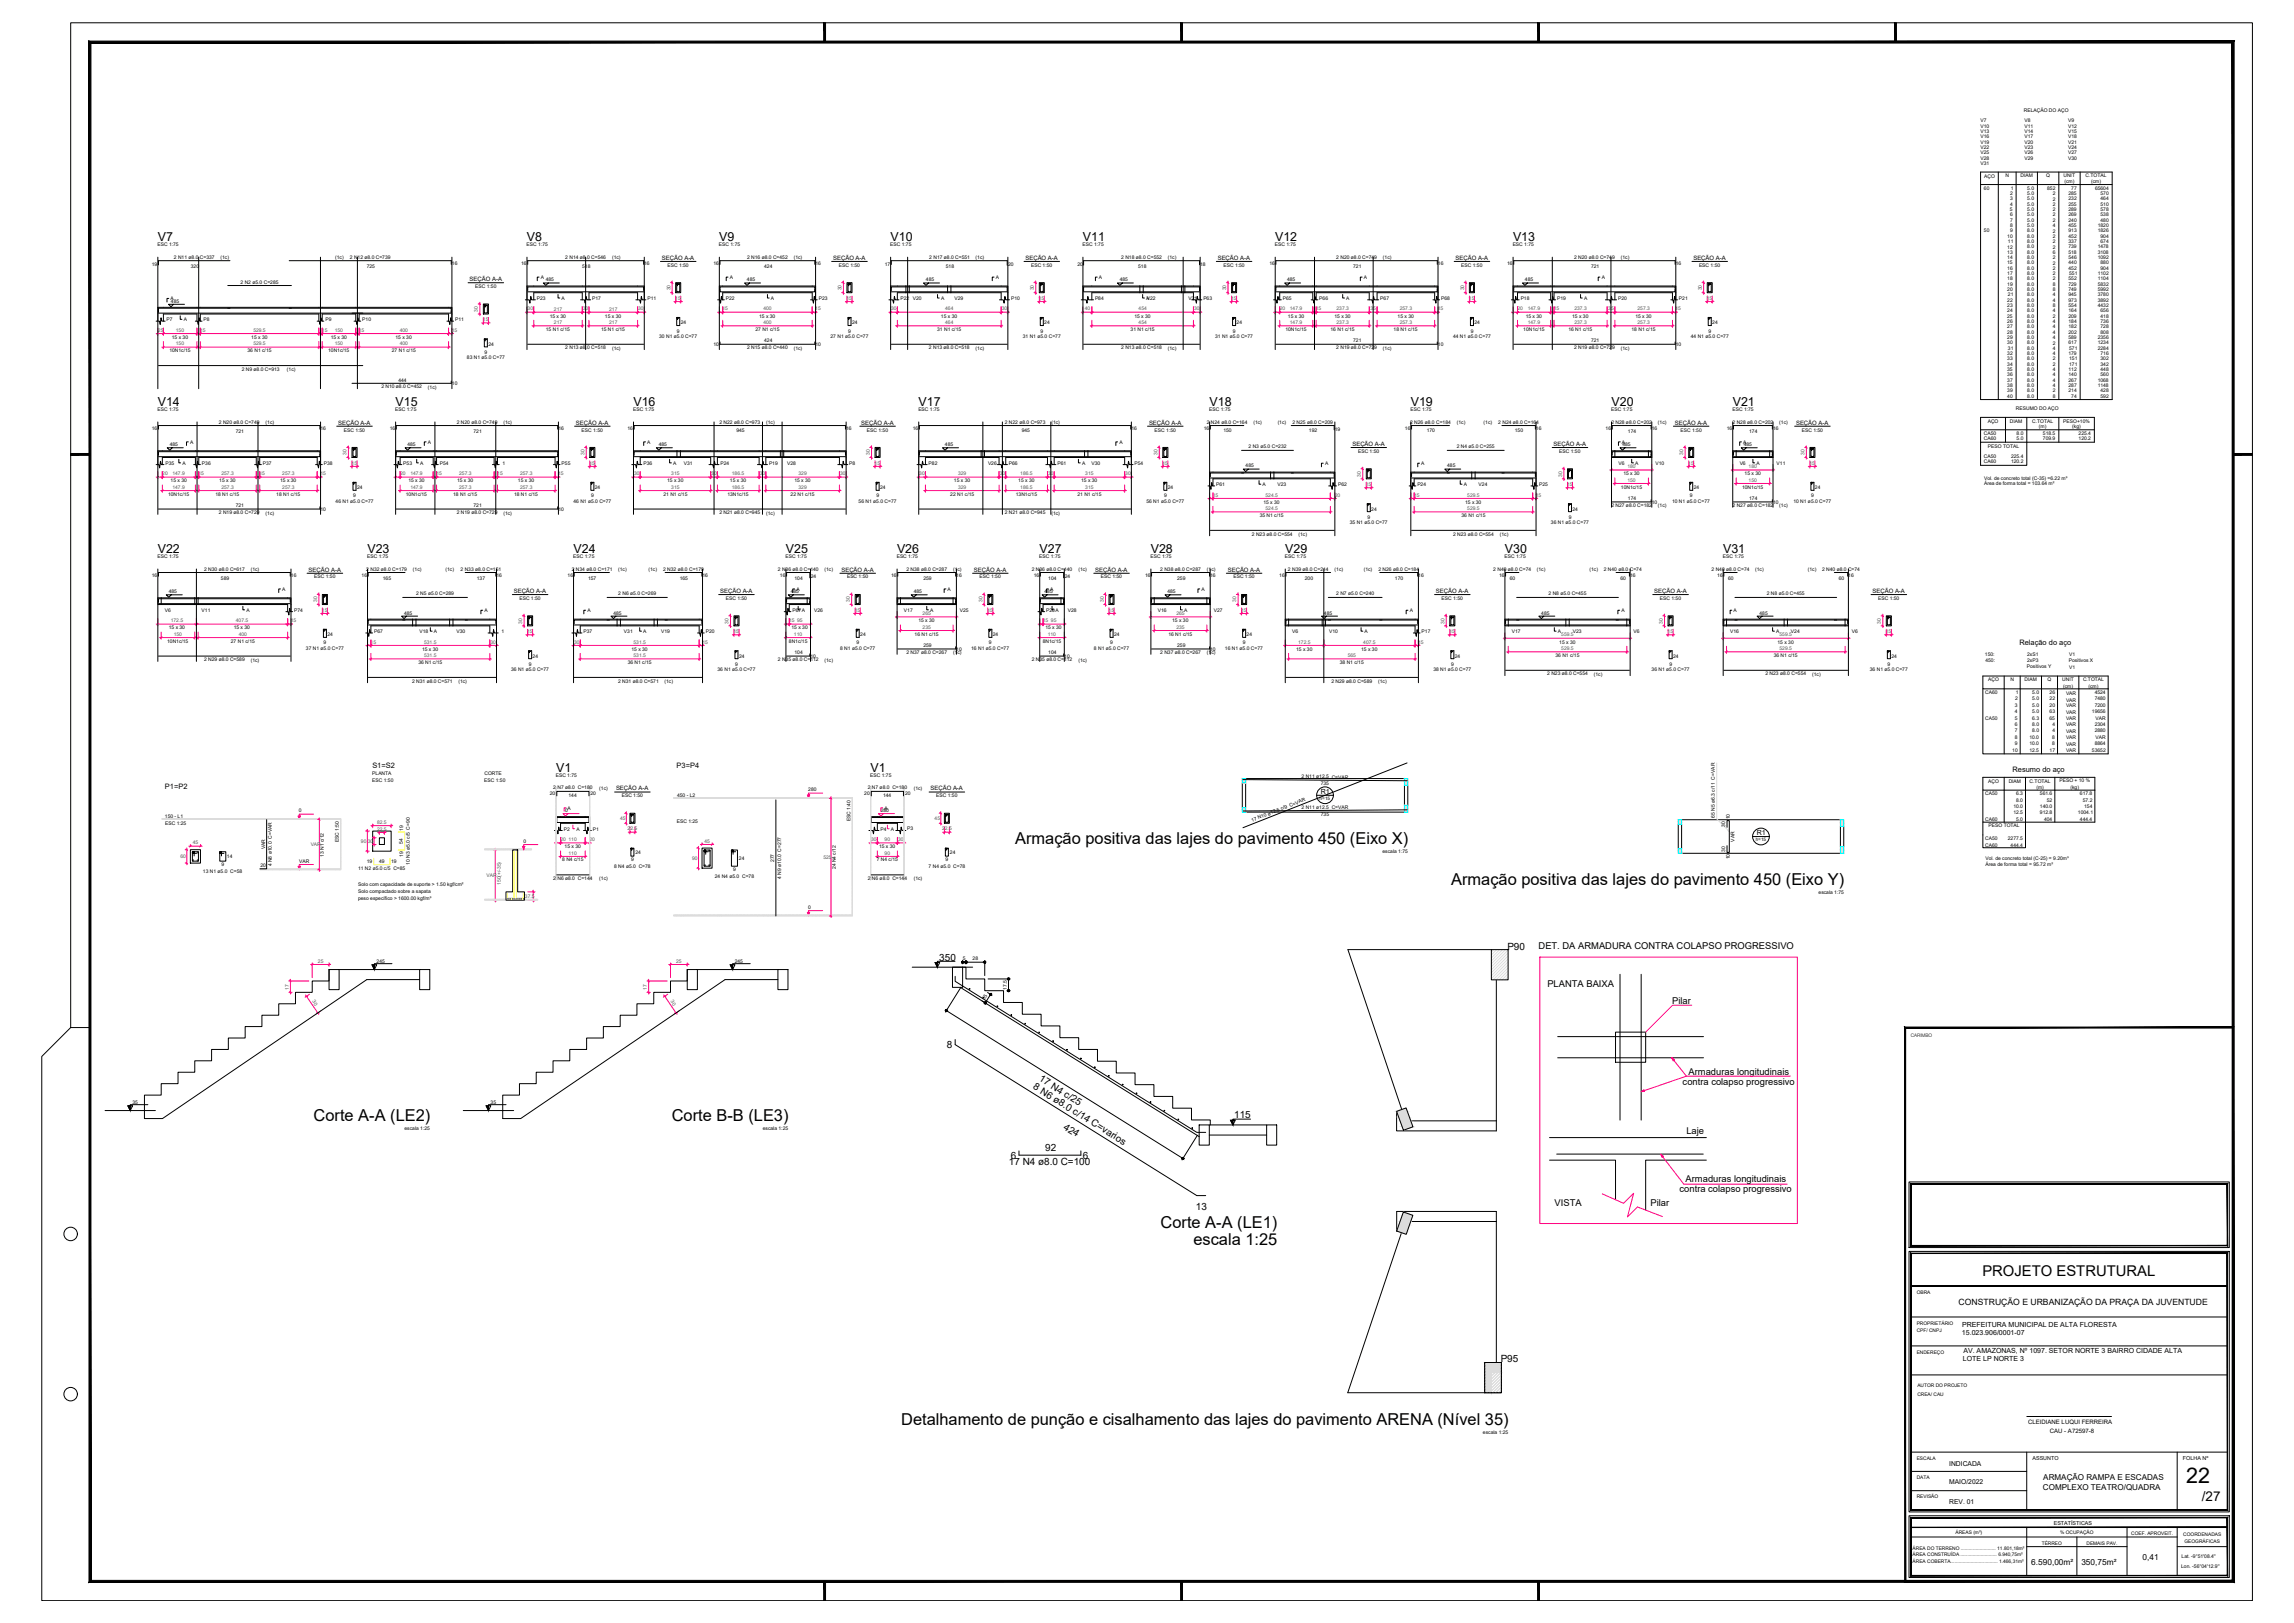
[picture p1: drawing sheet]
<svg xmlns="http://www.w3.org/2000/svg" width="1189mm" height="841mm" viewBox="0 0 1189 841" stroke-linecap="round" stroke-linejoin="round" font-family="sans-serif">
<defs><g id="words">
<text font-size="11.2" x="1133" y="768">22</text>
<g font-size="8.5">
<text x="526" y="437">Armação positiva das lajes do pavimento 450 (Eixo X)</text>
<text x="752" y="459">Armação positiva das lajes do pavimento 450 (Eixo Y)</text>
<text x="163" y="581">Corte A-A (LE2)</text>
<text x="348" y="581">Corte B-B (LE3)</text>
<text x="601" y="636">Corte A-A (LE1)</text>
<text x="619" y="645">escala 1:25</text>
<text x="467" y="738">Detalhamento de punção e cisalhamento das lajes do pavimento ARENA (Nível 35)</text>
</g>
<text font-size="7.7" x="1027" y="661">PROJETO ESTRUTURAL</text>
<text font-size="7" x="1141" y="778">/27</text>
<g font-size="6.4">
<text x="82" y="125">V7</text>
<text x="273" y="125">V8</text>
<text x="373" y="125">V9</text>
<text x="462" y="125">V10</text>
<text x="561" y="125">V11</text>
<text x="661" y="125">V12</text>
<text x="784" y="125">V13</text>
<text x="82" y="210">V14</text>
<text x="205" y="210">V15</text>
<text x="328" y="210">V16</text>
<text x="476" y="210">V17</text>
<text x="627" y="210">V18</text>
<text x="731" y="210">V19</text>
<text x="835" y="210">V20</text>
<text x="898" y="210">V21</text>
<text x="82" y="287">V22</text>
<text x="190" y="286">V23</text>
<text x="297" y="287">V24</text>
<text x="407" y="286">V25</text>
<text x="465" y="286">V26</text>
<text x="539" y="287">V27</text>
<text x="596" y="286">V28</text>
<text x="666" y="286">V29</text>
<text x="780" y="286">V30</text>
<text x="893" y="286">V31</text>
<text x="288" y="400">V1</text>
<text x="451" y="400">V1</text>
</g>
<g font-size="5.1">
<text x="487" y="498">350</text>
<text x="781" y="492">P90</text>
<text x="491" y="543">8</text>
<text x="535" y="564" transform="rotate(32 535 564)">8 N6 ø8.0 c/14 C=varios</text>
<text x="538" y="560" transform="rotate(32 538 560)">17 N4 c/25</text>
<text x="640" y="580">115</text>
<text x="551" y="585" transform="rotate(32 551 585)">424</text>
<text x="542" y="597">92</text>
<text x="523" y="604">17 N4 ø8.0 C=100</text>
<text x="524" y="600">6</text>
<text x="561" y="600">6</text>
<text x="620" y="627">13</text>
<text x="778" y="706">P95</text>
</g>
<g font-size="4.9">
<text x="797" y="492">DET. DA ARMADURA CONTRA COLAPSO PROGRESSIVO</text>
<text x="802" y="512">PLANTA BAIXA</text>
<text x="867" y="520">Pilar</text>
<text x="875" y="557">Armaduras longitudinais</text>
<text x="872" y="562">contra colapso progressivo</text>
<text x="874" y="588">Laje</text>
<text x="870" y="618">contra colapso progressivo</text>
<text x="874" y="612">Armaduras longitudinais</text>
<text x="806" y="625">VISTA</text>
<text x="855" y="625">Pilar</text>
</g>
<text font-size="4.5" x="1015" y="676">CONSTRUÇÃO E URBANIZAÇÃO DA PRAÇA DA JUVENTUDE</text>
<g font-size="4.3">
<text x="1110" y="809">0,41</text>
<text x="1053" y="811">6.590,00m²</text>
<text x="1079" y="811">350,75m²</text>
</g>
<g font-size="4.2">
<text x="1059" y="767">ARMAÇÃO RAMPA E ESCADAS</text>
<text x="1059" y="772">COMPLEXO TEATRO/QUADRA</text>
</g>
<g font-size="3.9">
<text x="1047" y="334">Relação do aço</text>
<text x="193" y="398">S1=S2</text>
<text x="351" y="398">P3=P4</text>
<text x="1043" y="400">Resumo do aço</text>
<text x="85" y="409">P1=P2</text>
</g>
<g font-size="3.6">
<text x="685" y="411">R1</text>
<text x="911" y="433">R1</text>
<text x="1017" y="688">PREFEITURA MUNICIPAL DE ALTA FLORESTA</text>
<text x="1017" y="692">15.023.906/0001-07</text>
<text x="1018" y="701">AV. AMAZONAS, Nº 1097. SETOR NORTE 3 BAIRRO CIDADE ALTA</text>
<text x="1017" y="705">LOTE LP NORTE 3</text>
</g>
<g font-size="3.5">
<text x="1010" y="759">INDICADA</text>
<text x="1010" y="769">MAIO/2022</text>
<text x="1010" y="779">REV. 01</text>
</g>
<g font-size="3.1">
<text x="343" y="135">SEÇÃO A-A</text>
<text x="432" y="135">SEÇÃO A-A</text>
<text x="531" y="135">SEÇÃO A-A</text>
<text x="631" y="135">SEÇÃO A-A</text>
<text x="754" y="135">SEÇÃO A-A</text>
<text x="878" y="135">SEÇÃO A-A</text>
<text x="243" y="146">SEÇÃO A-A</text>
<text x="175" y="220">SEÇÃO A-A</text>
<text x="299" y="220">SEÇÃO A-A</text>
<text x="446" y="220">SEÇÃO A-A</text>
<text x="595" y="220">SEÇÃO A-A</text>
<text x="868" y="220">SEÇÃO A-A</text>
<text x="931" y="220">SEÇÃO A-A</text>
<text x="701" y="231">SEÇÃO A-A</text>
<text x="805" y="231">SEÇÃO A-A</text>
<text x="160" y="296">SEÇÃO A-A</text>
<text x="436" y="296">SEÇÃO A-A</text>
<text x="505" y="296">SEÇÃO A-A</text>
<text x="568" y="296">SEÇÃO A-A</text>
<text x="636" y="296">SEÇÃO A-A</text>
<text x="266" y="307">SEÇÃO A-A</text>
<text x="373" y="307">SEÇÃO A-A</text>
<text x="744" y="307">SEÇÃO A-A</text>
<text x="857" y="307">SEÇÃO A-A</text>
<text x="970" y="307">SEÇÃO A-A</text>
<text x="319" y="410">SEÇÃO A-A</text>
<text x="482" y="410">SEÇÃO A-A</text>
<text x="1051" y="738">CLEIDIANE LUQUI FERREIRA</text>
<text x="1062" y="743">CAU - A72597-8</text>
</g>
<g font-size="2.8">
<text x="1053" y="756">ASSUNTO</text>
<text x="1131" y="756">FOLHA Nº</text>
<text x="1064" y="790">ESTATÍSTICAS</text>
</g>
<g font-size="2.6">
<text x="1049" y="58">RELAÇÃO DO AÇO</text>
<text x="1026" y="63">V7</text>
<text x="1049" y="63">V8</text>
<text x="1072" y="63">V9</text>
<text x="1026" y="66">V10</text>
<text x="1026" y="69">V13</text>
<text x="1026" y="72">V16</text>
<text x="1049" y="66">V11</text>
<text x="1049" y="69">V14</text>
<text x="1049" y="72">V17</text>
<text x="1072" y="66">V12</text>
<text x="1072" y="69">V15</text>
<text x="1072" y="72">V18</text>
<text x="1026" y="74">V19</text>
<text x="1026" y="77">V22</text>
<text x="1049" y="74">V20</text>
<text x="1049" y="77">V23</text>
<text x="1072" y="74">V21</text>
<text x="1072" y="77">V24</text>
<text x="1026" y="80">V25</text>
<text x="1026" y="83">V28</text>
<text x="1049" y="80">V26</text>
<text x="1049" y="83">V29</text>
<text x="1072" y="80">V27</text>
<text x="1072" y="83">V30</text>
<text x="1026" y="85">V31</text>
<text x="1028" y="92">AÇO</text>
<text x="1039" y="92">N</text>
<text x="1047" y="92">DIAM</text>
<text x="1060" y="92">Q</text>
<text x="1069" y="92">UNIT</text>
<text x="1070" y="95">(cm)</text>
<text x="1081" y="92">C.TOTAL</text>
<text x="1084" y="95">(cm)</text>
<text x="1028" y="98">60</text>
<text x="1042" y="101">2</text>
<text x="1042" y="98">1</text>
<text x="1051" y="98">5.0</text>
<text x="1051" y="101">5.0</text>
<text x="1061" y="98">852</text>
<text x="1064" y="101">2</text>
<text x="1072" y="101">285</text>
<text x="1073" y="98">77</text>
<text x="1086" y="98">65604</text>
<text x="1089" y="101">570</text>
<text x="1042" y="104">3</text>
<text x="1042" y="107">4</text>
<text x="1051" y="104">5.0</text>
<text x="1051" y="107">5.0</text>
<text x="1064" y="104">2</text>
<text x="1064" y="107">2</text>
<text x="1072" y="107">255</text>
<text x="1072" y="104">232</text>
<text x="1089" y="107">510</text>
<text x="1089" y="104">464</text>
<text x="1042" y="109">5</text>
<text x="1042" y="112">6</text>
<text x="1051" y="109">5.0</text>
<text x="1051" y="112">5.0</text>
<text x="1064" y="109">2</text>
<text x="1064" y="112">2</text>
<text x="1072" y="109">289</text>
<text x="1072" y="112">269</text>
<text x="1089" y="109">578</text>
<text x="1089" y="112">538</text>
<text x="1042" y="115">7</text>
<text x="1042" y="118">8</text>
<text x="1051" y="115">5.0</text>
<text x="1051" y="118">5.0</text>
<text x="1064" y="115">2</text>
<text x="1064" y="118">4</text>
<text x="1072" y="118">455</text>
<text x="1072" y="115">240</text>
<text x="1087" y="118">1820</text>
<text x="1089" y="115">480</text>
<text x="1028" y="120">50</text>
<text x="1040" y="123">10</text>
<text x="1042" y="120">9</text>
<text x="1051" y="120">8.0</text>
<text x="1051" y="123">8.0</text>
<text x="1051" y="126">8.0</text>
<text x="1064" y="120">2</text>
<text x="1064" y="123">2</text>
<text x="1072" y="120">913</text>
<text x="1072" y="123">452</text>
<text x="1072" y="126">337</text>
<text x="1087" y="120">1826</text>
<text x="1089" y="123">904</text>
<text x="1089" y="126">674</text>
<text x="82" y="128">ESC 1:75</text>
<text x="273" y="128">ESC 1:75</text>
<text x="373" y="128">ESC 1:75</text>
<text x="461" y="128">ESC 1:75</text>
<text x="561" y="128">ESC 1:75</text>
<text x="661" y="128">ESC 1:75</text>
<text x="784" y="128">ESC 1:75</text>
<text x="1040" y="129">12</text>
<text x="1040" y="131">13</text>
<text x="1041" y="126">11</text>
<text x="1051" y="129">8.0</text>
<text x="1051" y="131">8.0</text>
<text x="1064" y="126">2</text>
<text x="1064" y="129">2</text>
<text x="1064" y="131">6</text>
<text x="1072" y="129">739</text>
<text x="1072" y="131">518</text>
<text x="1087" y="129">1478</text>
<text x="1087" y="131">3108</text>
<text x="79" y="138">19</text>
<text x="90" y="134">2 N11 ø8.0 C=337</text>
<text x="114" y="134">(1c)</text>
<text x="174" y="134">(1c)</text>
<text x="181" y="134">2 N12 ø8.0 C=739</text>
<text x="234" y="138">16</text>
<text x="270" y="138">16</text>
<text x="293" y="134">2 N14 ø8.0 C=546</text>
<text x="317" y="134">(1c)</text>
<text x="334" y="138">16</text>
<text x="370" y="138">16</text>
<text x="387" y="134">2 N16 ø8.0 C=452</text>
<text x="411" y="134">(1c)</text>
<text x="423" y="138">16</text>
<text x="458" y="138">17</text>
<text x="482" y="134">2 N17 ø8.0 C=551</text>
<text x="506" y="134">(1c)</text>
<text x="522" y="138">20</text>
<text x="558" y="138">20</text>
<text x="581" y="134">2 N18 ø8.0 C=552</text>
<text x="605" y="134">(1c)</text>
<text x="622" y="138">18</text>
<text x="658" y="138">16</text>
<text x="693" y="134">2 N20 ø8.0 C=749</text>
<text x="717" y="134">(1c)</text>
<text x="745" y="138">16</text>
<text x="781" y="138">16</text>
<text x="816" y="134">2 N20 ø8.0 C=749</text>
<text x="840" y="134">(1c)</text>
<text x="868" y="138">16</text>
<text x="1040" y="137">15</text>
<text x="1040" y="134">14</text>
<text x="1051" y="134">8.0</text>
<text x="1051" y="137">8.0</text>
<text x="1064" y="134">2</text>
<text x="1064" y="137">2</text>
<text x="1072" y="134">546</text>
<text x="1072" y="137">440</text>
<text x="1087" y="134">1092</text>
<text x="1089" y="137">880</text>
<text x="99" y="139">320</text>
<text x="190" y="139">725</text>
<text x="302" y="139">518</text>
<text x="346" y="138">ESC 1:50</text>
<text x="396" y="139">424</text>
<text x="435" y="138">ESC 1:50</text>
<text x="490" y="139">518</text>
<text x="534" y="138">ESC 1:50</text>
<text x="590" y="139">518</text>
<text x="634" y="138">ESC 1:50</text>
<text x="701" y="139">721</text>
<text x="757" y="138">ESC 1:50</text>
<text x="825" y="139">721</text>
<text x="881" y="138">ESC 1:50</text>
<text x="1040" y="140">16</text>
<text x="1040" y="143">17</text>
<text x="1051" y="140">8.0</text>
<text x="1051" y="143">8.0</text>
<text x="1064" y="140">2</text>
<text x="1064" y="143">2</text>
<text x="1072" y="140">452</text>
<text x="1072" y="143">551</text>
<text x="1087" y="143">1102</text>
<text x="1089" y="140">904</text>
<text x="125" y="147">2 N2 ø5.0 C=285</text>
<text x="246" y="149">ESC 1:50</text>
<text x="280" y="145">A</text>
<text x="283" y="146">485</text>
<text x="378" y="145">A</text>
<text x="387" y="146">485</text>
<text x="480" y="146">485</text>
<text x="516" y="145">A</text>
<text x="570" y="145">A</text>
<text x="580" y="146">485</text>
<text x="667" y="146">485</text>
<text x="707" y="145">A</text>
<text x="790" y="146">485</text>
<text x="830" y="145">A</text>
<text x="1040" y="145">18</text>
<text x="1040" y="148">19</text>
<text x="1051" y="145">8.0</text>
<text x="1051" y="148">8.0</text>
<text x="1064" y="145">2</text>
<text x="1064" y="148">8</text>
<text x="1072" y="148">729</text>
<text x="1072" y="145">552</text>
<text x="1087" y="145">1104</text>
<text x="1087" y="148">5832</text>
<text x="88" y="156">A</text>
<text x="278" y="155">P23</text>
<text x="291" y="155">A</text>
<text x="307" y="155">P17</text>
<text x="336" y="155">P11</text>
<text x="376" y="155">P22</text>
<text x="400" y="155">A</text>
<text x="424" y="155">P23</text>
<text x="467" y="155">P22</text>
<text x="473" y="155">V20</text>
<text x="488" y="155">A</text>
<text x="495" y="155">V29</text>
<text x="524" y="155">P10</text>
<text x="567" y="155">P84</text>
<text x="594" y="155">A</text>
<text x="594" y="155">V22</text>
<text x="616" y="155">V21</text>
<text x="624" y="155">P63</text>
<text x="665" y="155">P65</text>
<text x="684" y="155">P66</text>
<text x="698" y="155">A</text>
<text x="715" y="155">P67</text>
<text x="747" y="155">P68</text>
<text x="788" y="155">P18</text>
<text x="807" y="155">P19</text>
<text x="821" y="155">A</text>
<text x="839" y="155">P20</text>
<text x="870" y="155">P21</text>
<text x="1040" y="151">20</text>
<text x="1041" y="154">21</text>
<text x="1051" y="151">8.0</text>
<text x="1051" y="154">8.0</text>
<text x="1064" y="151">8</text>
<text x="1064" y="154">4</text>
<text x="1072" y="151">749</text>
<text x="1072" y="154">945</text>
<text x="1087" y="151">5992</text>
<text x="1087" y="154">3780</text>
<text x="89" y="157">485</text>
<text x="1040" y="156">22</text>
<text x="1040" y="159">23</text>
<text x="1040" y="162">24</text>
<text x="1051" y="156">8.0</text>
<text x="1051" y="159">8.0</text>
<text x="1051" y="162">8.0</text>
<text x="1064" y="156">4</text>
<text x="1064" y="159">8</text>
<text x="1064" y="162">4</text>
<text x="1072" y="156">973</text>
<text x="1072" y="159">554</text>
<text x="1072" y="162">164</text>
<text x="1087" y="156">3892</text>
<text x="1087" y="159">4432</text>
<text x="1089" y="162">656</text>
<text x="86" y="166">P7</text>
<text x="95" y="166">A</text>
<text x="105" y="166">P8</text>
<text x="169" y="166">P9</text>
<text x="188" y="166">P10</text>
<text x="236" y="166">P11</text>
<text x="285" y="165">15 x 30</text>
<text x="314" y="165">15 x 30</text>
<text x="393" y="165">15 x 30</text>
<text x="488" y="165">15 x 30</text>
<text x="588" y="165">15 x 30</text>
<text x="667" y="165">15 x 30</text>
<text x="692" y="165">15 x 30</text>
<text x="724" y="165">15 x 30</text>
<text x="791" y="165">15 x 30</text>
<text x="815" y="165">15 x 30</text>
<text x="848" y="165">15 x 30</text>
<text x="1040" y="165">25</text>
<text x="1040" y="167">26</text>
<text x="1051" y="165">8.0</text>
<text x="1051" y="167">8.0</text>
<text x="1064" y="165">2</text>
<text x="1064" y="167">4</text>
<text x="1072" y="165">209</text>
<text x="1072" y="167">184</text>
<text x="1089" y="165">418</text>
<text x="1089" y="167">736</text>
<text x="283" y="172">15 N1 c/15</text>
<text x="312" y="172">15 N1 c/15</text>
<text x="351" y="172">9</text>
<text x="353" y="168">24</text>
<text x="392" y="172">27 N1 c/15</text>
<text x="440" y="172">9</text>
<text x="442" y="168">24</text>
<text x="486" y="172">31 N1 c/15</text>
<text x="539" y="172">9</text>
<text x="541" y="168">24</text>
<text x="586" y="172">31 N1 c/15</text>
<text x="639" y="172">9</text>
<text x="641" y="168">24</text>
<text x="666" y="172">10N1c/15</text>
<text x="690" y="172">16 N1 c/15</text>
<text x="722" y="172">18 N1 c/15</text>
<text x="762" y="172">9</text>
<text x="764" y="168">24</text>
<text x="789" y="172">10N1c/15</text>
<text x="813" y="172">16 N1 c/15</text>
<text x="846" y="172">18 N1 c/15</text>
<text x="885" y="172">9</text>
<text x="887" y="168">24</text>
<text x="1040" y="170">27</text>
<text x="1040" y="173">28</text>
<text x="1051" y="170">8.0</text>
<text x="1051" y="173">8.0</text>
<text x="1064" y="170">4</text>
<text x="1064" y="173">4</text>
<text x="1072" y="170">182</text>
<text x="1072" y="173">202</text>
<text x="1089" y="170">728</text>
<text x="1089" y="173">808</text>
<text x="89" y="176">15 x 30</text>
<text x="130" y="176">15 x 30</text>
<text x="171" y="176">15 x 30</text>
<text x="205" y="176">15 x 30</text>
<text x="253" y="179">24</text>
<text x="342" y="175">30 N1 ø5.0 C=77</text>
<text x="370" y="179">10</text>
<text x="396" y="177">424</text>
<text x="423" y="179">10</text>
<text x="430" y="175">27 N1 ø5.0 C=77</text>
<text x="530" y="175">31 N1 ø5.0 C=77</text>
<text x="630" y="175">31 N1 ø5.0 C=77</text>
<text x="701" y="177">721</text>
<text x="745" y="179">10</text>
<text x="753" y="175">44 N1 ø5.0 C=77</text>
<text x="825" y="177">721</text>
<text x="868" y="179">10</text>
<text x="876" y="175">44 N1 ø5.0 C=77</text>
<text x="1040" y="176">29</text>
<text x="1040" y="178">30</text>
<text x="1051" y="176">8.0</text>
<text x="1051" y="178">8.0</text>
<text x="1064" y="176">4</text>
<text x="1064" y="179">2</text>
<text x="1072" y="176">589</text>
<text x="1072" y="178">617</text>
<text x="1087" y="176">2356</text>
<text x="1087" y="178">1234</text>
<text x="88" y="183">10N1c/15</text>
<text x="128" y="183">36 N1 c/15</text>
<text x="170" y="183">10N1c/15</text>
<text x="203" y="183">27 N1 c/15</text>
<text x="251" y="183">9</text>
<text x="293" y="181">2 N13 ø8.0 C=518</text>
<text x="317" y="181">(1c)</text>
<text x="387" y="181">2 N15 ø8.0 C=440</text>
<text x="411" y="181">(1c)</text>
<text x="481" y="181">2 N13 ø8.0 C=518</text>
<text x="506" y="181">(1c)</text>
<text x="581" y="181">2 N13 ø8.0 C=518</text>
<text x="605" y="181">(1c)</text>
<text x="693" y="181">2 N19 ø8.0 C=729</text>
<text x="717" y="181">(1c)</text>
<text x="816" y="181">2 N19 ø8.0 C=729</text>
<text x="840" y="181">(1c)</text>
<text x="1040" y="184">32</text>
<text x="1041" y="181">31</text>
<text x="1051" y="181">8.0</text>
<text x="1051" y="184">8.0</text>
<text x="1064" y="181">4</text>
<text x="1064" y="184">4</text>
<text x="1072" y="184">179</text>
<text x="1072" y="181">571</text>
<text x="1087" y="181">2284</text>
<text x="1089" y="184">716</text>
<text x="242" y="186">83 N1 ø5.0 C=77</text>
<text x="1040" y="187">33</text>
<text x="1040" y="190">34</text>
<text x="1051" y="187">8.0</text>
<text x="1051" y="190">8.0</text>
<text x="1064" y="187">2</text>
<text x="1064" y="190">2</text>
<text x="1072" y="187">151</text>
<text x="1072" y="190">171</text>
<text x="1089" y="187">302</text>
<text x="1089" y="190">342</text>
<text x="125" y="192">2 N9 ø8.0 C=913</text>
<text x="149" y="192">(1c)</text>
<text x="206" y="198">444</text>
<text x="1040" y="192">35</text>
<text x="1040" y="195">36</text>
<text x="1040" y="198">37</text>
<text x="1051" y="192">8.0</text>
<text x="1051" y="195">8.0</text>
<text x="1051" y="198">8.0</text>
<text x="1064" y="192">4</text>
<text x="1064" y="195">4</text>
<text x="1064" y="198">4</text>
<text x="1072" y="192">112</text>
<text x="1072" y="195">140</text>
<text x="1072" y="198">267</text>
<text x="1087" y="198">1068</text>
<text x="1089" y="192">448</text>
<text x="1089" y="195">560</text>
<text x="198" y="201">2 N10 ø8.0 C=452</text>
<text x="222" y="201">(1c)</text>
<text x="234" y="200">10</text>
<text x="1040" y="201">38</text>
<text x="1040" y="203">39</text>
<text x="1051" y="201">8.0</text>
<text x="1051" y="203">8.0</text>
<text x="1064" y="201">4</text>
<text x="1064" y="203">2</text>
<text x="1072" y="201">287</text>
<text x="1072" y="203">214</text>
<text x="1087" y="201">1148</text>
<text x="1089" y="203">428</text>
<text x="1040" y="206">40</text>
<text x="1051" y="206">8.0</text>
<text x="1064" y="206">8</text>
<text x="1073" y="206">74</text>
<text x="1089" y="206">592</text>
<text x="82" y="213">ESC 1:75</text>
<text x="205" y="213">ESC 1:75</text>
<text x="328" y="213">ESC 1:75</text>
<text x="476" y="213">ESC 1:75</text>
<text x="627" y="213">ESC 1:75</text>
<text x="731" y="213">ESC 1:75</text>
<text x="835" y="213">ESC 1:75</text>
<text x="898" y="213">ESC 1:75</text>
<text x="1045" y="213">RESUMO DO AÇO</text>
<text x="113" y="219">2 N20 ø8.0 C=749</text>
<text x="138" y="220">(1c)</text>
<text x="237" y="219">2 N20 ø8.0 C=749</text>
<text x="261" y="220">(1c)</text>
<text x="373" y="219">2 N22 ø8.0 C=973</text>
<text x="397" y="220">(1c)</text>
<text x="521" y="219">2 N22 ø8.0 C=973</text>
<text x="545" y="220">(1c)</text>
<text x="625" y="219">2 N24 ø8.0 C=164</text>
<text x="650" y="220">(1c)</text>
<text x="662" y="220">(1c)</text>
<text x="670" y="219">2 N25 ø8.0 C=209</text>
<text x="731" y="219">2 N26 ø8.0 C=184</text>
<text x="755" y="220">(1c)</text>
<text x="769" y="220">(1c)</text>
<text x="776" y="219">2 N24 ø8.0 C=164</text>
<text x="835" y="219">2 N28 ø8.0 C=202</text>
<text x="859" y="220">(1c)</text>
<text x="898" y="219">2 N28 ø8.0 C=202</text>
<text x="922" y="220">(1c)</text>
<text x="1030" y="219">AÇO</text>
<text x="1042" y="219">DIAM</text>
<text x="1053" y="219">C.TOTAL</text>
<text x="1057" y="222">(m)</text>
<text x="1069" y="219">PESO+10%</text>
<text x="1074" y="222">(kg)</text>
<text x="79" y="223">16</text>
<text x="122" y="224">721</text>
<text x="166" y="223">16</text>
<text x="178" y="224">ESC 1:50</text>
<text x="202" y="223">16</text>
<text x="245" y="224">721</text>
<text x="289" y="223">16</text>
<text x="301" y="224">ESC 1:50</text>
<text x="325" y="223">16</text>
<text x="382" y="224">945</text>
<text x="439" y="223">16</text>
<text x="449" y="224">ESC 1:50</text>
<text x="473" y="223">16</text>
<text x="529" y="224">945</text>
<text x="586" y="223">16</text>
<text x="598" y="224">ESC 1:50</text>
<text x="624" y="223">16</text>
<text x="634" y="224">150</text>
<text x="678" y="224">192</text>
<text x="692" y="223">19</text>
<text x="728" y="223">16</text>
<text x="739" y="224">170</text>
<text x="785" y="224">150</text>
<text x="796" y="223">16</text>
<text x="832" y="223">16</text>
<text x="844" y="224">174</text>
<text x="856" y="223">16</text>
<text x="871" y="224">ESC 1:50</text>
<text x="895" y="223">16</text>
<text x="906" y="224">174</text>
<text x="919" y="223">16</text>
<text x="934" y="224">ESC 1:50</text>
<text x="1028" y="225">CA50</text>
<text x="1045" y="225">8.0</text>
<text x="1059" y="225">518.5</text>
<text x="1077" y="225">225.4</text>
<text x="88" y="231">485</text>
<text x="98" y="230">A</text>
<text x="211" y="231">485</text>
<text x="222" y="230">A</text>
<text x="335" y="230">A</text>
<text x="341" y="231">485</text>
<text x="490" y="231">485</text>
<text x="580" y="230">A</text>
<text x="647" y="232">2 N3 ø5.0 C=232</text>
<text x="755" y="232">2 N4 ø5.0 C=255</text>
<text x="841" y="230">A</text>
<text x="841" y="231">485</text>
<text x="903" y="230">A</text>
<text x="904" y="231">485</text>
<text x="1028" y="228">CA60</text>
<text x="1030" y="232">PESO TOTAL</text>
<text x="1045" y="228">5.0</text>
<text x="1059" y="228">709.9</text>
<text x="1077" y="228">120.2</text>
<text x="704" y="235">ESC 1:50</text>
<text x="808" y="235">ESC 1:50</text>
<text x="1028" y="237">CA50</text>
<text x="1042" y="237">225.4</text>
<text x="86" y="241">P35</text>
<text x="95" y="241">A</text>
<text x="105" y="241">P36</text>
<text x="136" y="241">P37</text>
<text x="168" y="241">P38</text>
<text x="209" y="241">P53</text>
<text x="218" y="241">A</text>
<text x="228" y="241">P54</text>
<text x="260" y="241">1</text>
<text x="291" y="241">P55</text>
<text x="333" y="241">P36</text>
<text x="349" y="241">A</text>
<text x="354" y="241">V31</text>
<text x="373" y="241">P24</text>
<text x="399" y="241">P19</text>
<text x="408" y="241">V28</text>
<text x="440" y="241">P8</text>
<text x="481" y="241">P82</text>
<text x="512" y="241">V26</text>
<text x="523" y="241">P66</text>
<text x="548" y="241">P61</text>
<text x="561" y="241">A</text>
<text x="566" y="241">V30</text>
<text x="588" y="241">P54</text>
<text x="646" y="242">485</text>
<text x="687" y="241">A</text>
<text x="737" y="241">A</text>
<text x="750" y="242">485</text>
<text x="839" y="241">V6</text>
<text x="847" y="241">A</text>
<text x="858" y="241">V10</text>
<text x="902" y="241">V6</text>
<text x="910" y="241">A</text>
<text x="921" y="241">V11</text>
<text x="1028" y="240">CA60</text>
<text x="1042" y="240">120.2</text>
<text x="88" y="250">15 x 30</text>
<text x="114" y="250">15 x 30</text>
<text x="145" y="250">15 x 30</text>
<text x="212" y="250">15 x 30</text>
<text x="237" y="250">15 x 30</text>
<text x="268" y="250">15 x 30</text>
<text x="346" y="250">15 x 30</text>
<text x="378" y="250">15 x 30</text>
<text x="412" y="250">15 x 30</text>
<text x="494" y="250">15 x 30</text>
<text x="528" y="250">15 x 30</text>
<text x="560" y="250">15 x 30</text>
<text x="630" y="252">P61</text>
<text x="654" y="252">A</text>
<text x="662" y="252">V23</text>
<text x="693" y="252">P62</text>
<text x="735" y="252">P24</text>
<text x="759" y="252">A</text>
<text x="766" y="252">V24</text>
<text x="798" y="252">P25</text>
<text x="841" y="246">15 x 30</text>
<text x="904" y="246">15 x 30</text>
<text x="1028" y="249">Vol. de concreto total (C-35) =6.22 m³</text>
<text x="1028" y="251">Área de forma total = 103.64 m²</text>
<text x="87" y="257">10N1c/15</text>
<text x="112" y="257">18 N1 c/15</text>
<text x="143" y="257">18 N1 c/15</text>
<text x="183" y="258">9</text>
<text x="185" y="254">24</text>
<text x="210" y="257">10N1c/15</text>
<text x="235" y="257">18 N1 c/15</text>
<text x="266" y="257">18 N1 c/15</text>
<text x="306" y="258">9</text>
<text x="308" y="254">24</text>
<text x="344" y="257">21 N1 c/15</text>
<text x="377" y="257">13N1c/15</text>
<text x="410" y="257">22 N1 c/15</text>
<text x="454" y="258">9</text>
<text x="456" y="254">24</text>
<text x="492" y="257">22 N1 c/15</text>
<text x="526" y="257">13N1c/15</text>
<text x="558" y="257">21 N1 c/15</text>
<text x="603" y="258">9</text>
<text x="605" y="254">24</text>
<text x="840" y="253">10N1c/15</text>
<text x="876" y="258">9</text>
<text x="878" y="254">24</text>
<text x="903" y="253">10N1c/15</text>
<text x="939" y="258">9</text>
<text x="941" y="254">24</text>
<text x="122" y="263">721</text>
<text x="174" y="260">46 N1 ø5.0 C=77</text>
<text x="245" y="263">721</text>
<text x="297" y="260">46 N1 ø5.0 C=77</text>
<text x="445" y="260">56 N1 ø5.0 C=77</text>
<text x="594" y="260">56 N1 ø5.0 C=77</text>
<text x="655" y="261">15 x 30</text>
<text x="759" y="261">15 x 30</text>
<text x="835" y="263">2 N27 ø8.0 C=182</text>
<text x="844" y="259">174</text>
<text x="856" y="261">10</text>
<text x="859" y="263">(1c)</text>
<text x="867" y="260">10 N1 ø5.0 C=77</text>
<text x="898" y="263">2 N27 ø8.0 C=182</text>
<text x="906" y="259">174</text>
<text x="919" y="261">10</text>
<text x="922" y="263">(1c)</text>
<text x="929" y="260">10 N1 ø5.0 C=77</text>
<text x="113" y="266">2 N19 ø8.0 C=729</text>
<text x="138" y="267">(1c)</text>
<text x="166" y="265">10</text>
<text x="237" y="266">2 N19 ø8.0 C=729</text>
<text x="261" y="267">(1c)</text>
<text x="289" y="265">10</text>
<text x="373" y="266">2 N21 ø8.0 C=945</text>
<text x="397" y="267">(1c)</text>
<text x="521" y="266">2 N21 ø8.0 C=945</text>
<text x="545" y="267">(1c)</text>
<text x="653" y="268">35 N1 c/15</text>
<text x="709" y="269">9</text>
<text x="711" y="265">24</text>
<text x="757" y="268">36 N1 c/15</text>
<text x="813" y="269">9</text>
<text x="815" y="265">24</text>
<text x="700" y="271">35 N1 ø5.0 C=77</text>
<text x="804" y="271">36 N1 ø5.0 C=77</text>
<text x="649" y="277">2 N23 ø8.0 C=554</text>
<text x="673" y="278">(1c)</text>
<text x="753" y="277">2 N23 ø8.0 C=554</text>
<text x="777" y="278">(1c)</text>
<text x="82" y="289">ESC 1:75</text>
<text x="190" y="289">ESC 1:75</text>
<text x="297" y="289">ESC 1:75</text>
<text x="407" y="289">ESC 1:75</text>
<text x="465" y="289">ESC 1:75</text>
<text x="539" y="289">ESC 1:75</text>
<text x="596" y="289">ESC 1:75</text>
<text x="666" y="289">ESC 1:75</text>
<text x="780" y="289">ESC 1:75</text>
<text x="893" y="289">ESC 1:75</text>
<text x="79" y="299">16</text>
<text x="106" y="296">2 N30 ø8.0 C=617</text>
<text x="130" y="296">(1c)</text>
<text x="151" y="299">16</text>
<text x="163" y="300">ESC 1:50</text>
<text x="187" y="299">16</text>
<text x="190" y="296">2 N32 ø8.0 C=179</text>
<text x="214" y="296">(1c)</text>
<text x="231" y="296">(1c)</text>
<text x="239" y="296">2 N33 ø8.0 C=151</text>
<text x="257" y="299">16</text>
<text x="294" y="299">16</text>
<text x="296" y="296">2 N34 ø8.0 C=171</text>
<text x="320" y="296">(1c)</text>
<text x="336" y="296">(1c)</text>
<text x="344" y="296">2 N32 ø8.0 C=179</text>
<text x="364" y="299">16</text>
<text x="403" y="296">2 N36 ø8.0 C=140</text>
<text x="404" y="299">16</text>
<text x="420" y="300">24</text>
<text x="427" y="296">(1c)</text>
<text x="439" y="300">ESC 1:50</text>
<text x="462" y="299">16</text>
<text x="470" y="296">2 N38 ø8.0 C=287</text>
<text x="494" y="296">(1c)</text>
<text x="496" y="299">16</text>
<text x="508" y="300">ESC 1:50</text>
<text x="535" y="296">2 N36 ø8.0 C=140</text>
<text x="536" y="299">16</text>
<text x="552" y="300">24</text>
<text x="559" y="296">(1c)</text>
<text x="570" y="300">ESC 1:50</text>
<text x="593" y="299">16</text>
<text x="601" y="296">2 N38 ø8.0 C=287</text>
<text x="625" y="296">(1c)</text>
<text x="627" y="299">16</text>
<text x="639" y="300">ESC 1:50</text>
<text x="663" y="299">16</text>
<text x="667" y="296">2 N39 ø8.0 C=214</text>
<text x="692" y="296">(1c)</text>
<text x="707" y="296">(1c)</text>
<text x="714" y="296">2 N26 ø8.0 C=184</text>
<text x="735" y="299">16</text>
<text x="774" y="296">2 N40 ø8.0 C=74</text>
<text x="777" y="299">16</text>
<text x="796" y="296">(1c)</text>
<text x="824" y="296">(1c)</text>
<text x="831" y="296">2 N40 ø8.0 C=74</text>
<text x="845" y="299">16</text>
<text x="887" y="296">2 N40 ø8.0 C=74</text>
<text x="890" y="299">16</text>
<text x="910" y="296">(1c)</text>
<text x="937" y="296">(1c)</text>
<text x="944" y="296">2 N40 ø8.0 C=74</text>
<text x="958" y="299">16</text>
<text x="115" y="300">589</text>
<text x="198" y="300">165</text>
<text x="247" y="300">137</text>
<text x="305" y="300">157</text>
<text x="352" y="300">165</text>
<text x="412" y="300">104</text>
<text x="479" y="300">259</text>
<text x="543" y="300">104</text>
<text x="610" y="300">259</text>
<text x="676" y="300">200</text>
<text x="723" y="300">170</text>
<text x="783" y="300">60</text>
<text x="840" y="300">60</text>
<text x="896" y="300">60</text>
<text x="953" y="300">60</text>
<text x="87" y="307">485</text>
<text x="146" y="306">A</text>
<text x="216" y="309">2 N5 ø5.0 C=289</text>
<text x="269" y="311">ESC 1:50</text>
<text x="320" y="309">2 N6 ø5.0 C=269</text>
<text x="376" y="311">ESC 1:50</text>
<text x="410" y="307">485</text>
<text x="413" y="306">A</text>
<text x="474" y="307">485</text>
<text x="491" y="306">A</text>
<text x="541" y="307">485</text>
<text x="544" y="306">A</text>
<text x="605" y="307">485</text>
<text x="623" y="306">A</text>
<text x="693" y="309">2 N7 ø5.0 C=240</text>
<text x="747" y="311">ESC 1:50</text>
<text x="803" y="309">2 N8 ø5.0 C=455</text>
<text x="860" y="311">ESC 1:50</text>
<text x="916" y="309">2 N8 ø5.0 C=455</text>
<text x="973" y="311">ESC 1:50</text>
<text x="85" y="317">V6</text>
<text x="104" y="317">V11</text>
<text x="128" y="317">A</text>
<text x="152" y="317">P74</text>
<text x="251" y="317">A</text>
<text x="304" y="317">A</text>
<text x="411" y="317">P67A</text>
<text x="422" y="317">V26</text>
<text x="468" y="317">V17</text>
<text x="482" y="317">A</text>
<text x="497" y="317">V25</text>
<text x="542" y="317">P20A</text>
<text x="553" y="317">V28</text>
<text x="600" y="317">V16</text>
<text x="614" y="317">A</text>
<text x="629" y="317">V27</text>
<text x="731" y="317">A</text>
<text x="840" y="317">A</text>
<text x="898" y="317">A</text>
<text x="209" y="318">485</text>
<text x="318" y="318">485</text>
<text x="476" y="322">15 x 30</text>
<text x="607" y="322">15 x 30</text>
<text x="686" y="318">485</text>
<text x="799" y="318">485</text>
<text x="912" y="318">485</text>
<text x="87" y="326">15 x 30</text>
<text x="121" y="326">15 x 30</text>
<text x="170" y="330">24</text>
<text x="194" y="328">P67</text>
<text x="217" y="328">V18</text>
<text x="225" y="328">A</text>
<text x="237" y="328">V30</text>
<text x="260" y="328">1</text>
<text x="302" y="328">P37</text>
<text x="323" y="328">V31</text>
<text x="333" y="328">A</text>
<text x="343" y="328">V19</text>
<text x="366" y="328">P20</text>
<text x="410" y="326">15 x 30</text>
<text x="446" y="330">24</text>
<text x="474" y="329">16 N1 c/15</text>
<text x="515" y="330">24</text>
<text x="542" y="326">15 x 30</text>
<text x="577" y="330">24</text>
<text x="606" y="329">16 N1 c/15</text>
<text x="646" y="330">24</text>
<text x="670" y="328">V6</text>
<text x="689" y="328">V10</text>
<text x="707" y="328">A</text>
<text x="737" y="328">P17</text>
<text x="783" y="328">V17</text>
<text x="807" y="328">A</text>
<text x="815" y="328">V23</text>
<text x="847" y="328">V6</text>
<text x="897" y="328">V16</text>
<text x="920" y="328">A</text>
<text x="928" y="328">V24</text>
<text x="960" y="328">V6</text>
<text x="87" y="333">10N1c/15</text>
<text x="120" y="333">27 N1 c/15</text>
<text x="168" y="334">9</text>
<text x="409" y="333">8N1c/15</text>
<text x="444" y="334">9</text>
<text x="479" y="335">259</text>
<text x="513" y="334">9</text>
<text x="540" y="333">8N1c/15</text>
<text x="575" y="334">9</text>
<text x="610" y="335">259</text>
<text x="644" y="334">9</text>
<text x="808" y="334">15 x 30</text>
<text x="921" y="334">15 x 30</text>
<text x="159" y="337">37 N1 ø5.0 C=77</text>
<text x="219" y="337">15 x 30</text>
<text x="276" y="341">24</text>
<text x="327" y="337">15 x 30</text>
<text x="383" y="341">24</text>
<text x="412" y="339">104</text>
<text x="420" y="341">10</text>
<text x="435" y="337">8 N1 ø5.0 C=77</text>
<text x="470" y="339">2 N37 ø8.0 C=267</text>
<text x="494" y="339">(1c)</text>
<text x="496" y="337">10</text>
<text x="503" y="337">16 N1 ø5.0 C=77</text>
<text x="543" y="339">104</text>
<text x="552" y="341">10</text>
<text x="567" y="337">8 N1 ø5.0 C=77</text>
<text x="601" y="339">2 N37 ø8.0 C=267</text>
<text x="625" y="339">(1c)</text>
<text x="627" y="337">10</text>
<text x="635" y="337">16 N1 ø5.0 C=77</text>
<text x="672" y="337">15 x 30</text>
<text x="705" y="337">15 x 30</text>
<text x="754" y="341">24</text>
<text x="806" y="340">36 N1 c/15</text>
<text x="867" y="341">24</text>
<text x="919" y="340">36 N1 c/15</text>
<text x="980" y="341">24</text>
<text x="1029" y="340">150:</text>
<text x="1051" y="340">2xS1</text>
<text x="1072" y="340">V1</text>
<text x="106" y="343">2 N29 ø8.0 C=589</text>
<text x="130" y="343">(1c)</text>
<text x="217" y="344">36 N1 c/15</text>
<text x="265" y="348">36 N1 ø5.0 C=77</text>
<text x="274" y="345">9</text>
<text x="325" y="344">36 N1 c/15</text>
<text x="372" y="348">36 N1 ø5.0 C=77</text>
<text x="381" y="345">9</text>
<text x="403" y="343">2 N35 ø8.0 C=112</text>
<text x="427" y="343">(1c)</text>
<text x="535" y="343">2 N35 ø8.0 C=112</text>
<text x="559" y="343">(1c)</text>
<text x="694" y="344">38 N1 c/15</text>
<text x="743" y="348">38 N1 ø5.0 C=77</text>
<text x="752" y="345">9</text>
<text x="856" y="348">36 N1 ø5.0 C=77</text>
<text x="865" y="345">9</text>
<text x="969" y="348">36 N1 ø5.0 C=77</text>
<text x="978" y="345">9</text>
<text x="1029" y="343">450:</text>
<text x="1050" y="346">Positivos Y</text>
<text x="1051" y="343">2xP3</text>
<text x="1072" y="343">Positivos X</text>
<text x="1072" y="346">V1</text>
<text x="214" y="354">2 N31 ø8.0 C=571</text>
<text x="238" y="354">(1c)</text>
<text x="320" y="354">2 N31 ø8.0 C=571</text>
<text x="344" y="354">(1c)</text>
<text x="690" y="354">2 N29 ø8.0 C=589</text>
<text x="714" y="354">(1c)</text>
<text x="802" y="350">2 N23 ø8.0 C=554</text>
<text x="826" y="350">(1c)</text>
<text x="915" y="350">2 N23 ø8.0 C=554</text>
<text x="939" y="350">(1c)</text>
<text x="1030" y="353">AÇO</text>
<text x="1042" y="353">N</text>
<text x="1049" y="353">DIAM</text>
<text x="1061" y="353">Q</text>
<text x="1069" y="353">UNIT</text>
<text x="1080" y="353">C.TOTAL</text>
<text x="1029" y="360">CA60</text>
<text x="1045" y="360">1</text>
<text x="1053" y="360">5.0</text>
<text x="1062" y="360">26</text>
<text x="1069" y="356">(cm)</text>
<text x="1082" y="356">(cm)</text>
<text x="1086" y="360">4524</text>
<text x="1044" y="363">2</text>
<text x="1053" y="363">5.0</text>
<text x="1062" y="363">22</text>
<text x="1071" y="364">VAR</text>
<text x="1071" y="360">VAR</text>
<text x="1086" y="363">7480</text>
<text x="1044" y="366">3</text>
<text x="1044" y="370">4</text>
<text x="1053" y="366">5.0</text>
<text x="1053" y="370">5.0</text>
<text x="1062" y="366">20</text>
<text x="1062" y="370">63</text>
<text x="1071" y="370">VAR</text>
<text x="1071" y="366">VAR</text>
<text x="1084" y="370">19656</text>
<text x="1086" y="366">7200</text>
<text x="1029" y="373">CA50</text>
<text x="1044" y="373">5</text>
<text x="1044" y="376">6</text>
<text x="1053" y="373">6.3</text>
<text x="1053" y="376">8.0</text>
<text x="1062" y="373">65</text>
<text x="1064" y="376">4</text>
<text x="1071" y="373">VAR</text>
<text x="1071" y="376">VAR</text>
<text x="1086" y="376">2304</text>
<text x="1086" y="373">VAR</text>
<text x="1044" y="380">7</text>
<text x="1044" y="383">8</text>
<text x="1052" y="383">10.0</text>
<text x="1053" y="380">8.0</text>
<text x="1064" y="383">8</text>
<text x="1064" y="380">4</text>
<text x="1071" y="383">VAR</text>
<text x="1071" y="380">VAR</text>
<text x="1086" y="380">2880</text>
<text x="1086" y="383">VAR</text>
<text x="1043" y="389">10</text>
<text x="1044" y="386">9</text>
<text x="1052" y="386">10.0</text>
<text x="1052" y="389">12.5</text>
<text x="1062" y="390">17</text>
<text x="1064" y="386">8</text>
<text x="1071" y="386">VAR</text>
<text x="1071" y="390">VAR</text>
<text x="1084" y="389">53652</text>
<text x="1086" y="386">8864</text>
<text x="193" y="402">PLANTA</text>
<text x="251" y="402">CORTE</text>
<text x="193" y="405">ESC 1:50</text>
<text x="251" y="405">ESC 1:50</text>
<text x="288" y="403">ESC 1:75</text>
<text x="451" y="403">ESC 1:75</text>
<text x="675" y="403">2 N11 ø12.5 C=VAR</text>
<text x="685" y="407" transform="rotate(1 685 407)">735</text>
<text x="1030" y="406">AÇO</text>
<text x="1041" y="406">DIAM</text>
<text x="1052" y="406">C.TOTAL</text>
<text x="1067" y="405">PESO + 10 %</text>
<text x="285" y="412">20</text>
<text x="287" y="409">2 N7 ø8.0 C=180</text>
<text x="295" y="413">144</text>
<text x="306" y="412">20</text>
<text x="311" y="409">(1c)</text>
<text x="322" y="413">ESC 1:50</text>
<text x="351" y="413">450 - L2</text>
<text x="419" y="410">280</text>
<text x="448" y="412">20</text>
<text x="450" y="409">2 N7 ø8.0 C=180</text>
<text x="458" y="413">144</text>
<text x="469" y="412">20</text>
<text x="474" y="409">(1c)</text>
<text x="485" y="413">ESC 1:50</text>
<text x="1029" y="412">CA50</text>
<text x="1045" y="412">6.3</text>
<text x="1055" y="409">(m)</text>
<text x="1057" y="412">561.6</text>
<text x="1073" y="409">(kg)</text>
<text x="1078" y="412">617.8</text>
<text x="294" y="419">A</text>
<text x="458" y="419">A</text>
<text x="675" y="419">2 N11 ø12.5 C=VAR</text>
<text x="1043" y="419">10.0</text>
<text x="1045" y="415">8.0</text>
<text x="1057" y="419">140.0</text>
<text x="1061" y="415">52</text>
<text x="1079" y="415">57.2</text>
<text x="1080" y="419">154</text>
<text x="85" y="424">150 - L1</text>
<text x="155" y="421">0</text>
<text x="293" y="421">0</text>
<text x="441" y="426" transform="rotate(-90 441 426)">ESC 1:40</text>
<text x="456" y="421">280</text>
<text x="649" y="426" transform="rotate(-22 649 426)">17 N10 ø12.5 c/9 C=VAR</text>
<text x="685" y="423" transform="rotate(-1 685 423)">735</text>
<text x="889" y="424" transform="rotate(-90 889 424)">65 N5 ø6.3 c/11 C=VAR</text>
<text x="897" y="425" transform="rotate(-90 897 425)">10</text>
<text x="1029" y="425">CA60</text>
<text x="1043" y="422">12.5</text>
<text x="1045" y="425">5.0</text>
<text x="1057" y="422">912.8</text>
<text x="1059" y="425">404</text>
<text x="1077" y="422">1004.1</text>
<text x="1078" y="425">444.4</text>
<text x="86" y="427">ESC 1:25</text>
<text x="209" y="431" transform="rotate(-90 209 431)">19</text>
<text x="292" y="430">P2</text>
<text x="299" y="430">A</text>
<text x="307" y="430">P1</text>
<text x="351" y="427">ESC 1:25</text>
<text x="456" y="430">P4</text>
<text x="462" y="430">A</text>
<text x="470" y="430">P3</text>
<text x="894" y="428" transform="rotate(-90 894 428)">30</text>
<text x="1031" y="429">PESO TOTAL</text>
<text x="176" y="436" transform="rotate(-90 176 436)">ESC 1:50</text>
<text x="209" y="437" transform="rotate(-90 209 437)">54</text>
<text x="271" y="437">0</text>
<text x="899" y="436" transform="rotate(-90 899 436)">VAR</text>
<text x="1029" y="435">CA50</text>
<text x="1041" y="435">2277.5</text>
<text x="137" y="440" transform="rotate(-90 137 440)">VAR</text>
<text x="168" y="444" transform="rotate(-90 168 444)">13 N1 c/12</text>
<text x="293" y="440">15 x 30</text>
<text x="329" y="443">24</text>
<text x="456" y="440">15 x 30</text>
<text x="492" y="443">24</text>
<text x="717" y="442">escala 1:75</text>
<text x="894" y="441" transform="rotate(-90 894 441)">30</text>
<text x="1029" y="439">CA60</text>
<text x="1042" y="439">444.4</text>
<text x="115" y="449">9</text>
<text x="118" y="445">14</text>
<text x="135" y="449">20</text>
<text x="141" y="449" transform="rotate(-90 141 449)">4 N8 ø10.0 C=VAR</text>
<text x="155" y="447">VAR</text>
<text x="190" y="447">19</text>
<text x="197" y="447">49</text>
<text x="203" y="447">19</text>
<text x="209" y="444" transform="rotate(-90 209 444)">19</text>
<text x="212" y="448" transform="rotate(-90 212 448)">10 N3 ø5.0 c/5 C=90</text>
<text x="291" y="446">8 N4 c/15</text>
<text x="327" y="446">9</text>
<text x="383" y="446">24</text>
<text x="401" y="447" transform="rotate(-90 401 447)">277</text>
<text x="454" y="446">7 N4 c/15</text>
<text x="490" y="446">9</text>
<text x="897" y="445" transform="rotate(-90 897 445)">10</text>
<text x="1029" y="445">Vol. de concreto total (C-25) = 9.20m³</text>
<text x="1029" y="449">Área de forma total = 95.72 m²</text>
<text x="105" y="453">13 N1 ø5.0 C=58</text>
<text x="186" y="451">11 N2 ø5.0 c/5 C=85</text>
<text x="318" y="450">8 N4 ø5.0 C=78</text>
<text x="370" y="455">24 N4 ø5.0 C=78</text>
<text x="380" y="452">9</text>
<text x="405" y="455" transform="rotate(-90 405 455)">4 N9 ø10.0 C=277</text>
<text x="433" y="450" transform="rotate(-90 433 450)">24 N4 c/12</text>
<text x="481" y="450">7 N4 ø5.0 C=78</text>
<text x="186" y="459">Solo com capacidade de suporte &gt; 1.50 kgf/cm²</text>
<text x="287" y="456">2 N6 ø8.0 C=144</text>
<text x="311" y="456">(1c)</text>
<text x="450" y="456">2 N6 ø8.0 C=144</text>
<text x="474" y="456">(1c)</text>
<text x="186" y="467">peso específico &gt; 1600.00 kgf/m³</text>
<text x="186" y="463">Solo compactado sobre a sapata</text>
<text x="942" y="463">escala 1:75</text>
<text x="419" y="471">0</text>
<text x="499" y="498">5</text>
<text x="504" y="498">28</text>
<text x="195" y="499">245</text>
<text x="381" y="499">245</text>
<text x="522" y="513" transform="rotate(-90 522 513)">17.5</text>
<text x="510" y="518" transform="rotate(-58 510 518)">15</text>
<text x="69" y="572">35</text>
<text x="254" y="572">35</text>
<text x="210" y="586">escala 1:25</text>
<text x="395" y="586">escala 1:25</text>
<text x="769" y="743">escala 1:25</text>
<text x="1131" y="807">Lat. -9°51'08.4''</text>
<text x="1130" y="812">Lon. -56°04'12.9''</text>
</g>
<g font-size="2.6" fill="#545454">
<text x="347" y="150" transform="rotate(-90 347 150)">30</text>
<text x="350" y="155">15</text>
<text x="436" y="150" transform="rotate(-90 436 150)">30</text>
<text x="439" y="155">15</text>
<text x="536" y="150" transform="rotate(-90 536 150)">30</text>
<text x="538" y="155">15</text>
<text x="635" y="150" transform="rotate(-90 635 150)">30</text>
<text x="638" y="155">15</text>
<text x="759" y="150" transform="rotate(-90 759 150)">30</text>
<text x="761" y="155">15</text>
<text x="882" y="150" transform="rotate(-90 882 150)">30</text>
<text x="885" y="155">15</text>
<text x="248" y="162" transform="rotate(-90 248 162)">30</text>
<text x="273" y="161">30</text>
<text x="287" y="161">217</text>
<text x="302" y="161">30</text>
<text x="316" y="161">217</text>
<text x="331" y="161">30</text>
<text x="374" y="161">15</text>
<text x="396" y="161">400</text>
<text x="423" y="161">15</text>
<text x="462" y="161">30</text>
<text x="490" y="161">464</text>
<text x="519" y="161">30</text>
<text x="562" y="161">40</text>
<text x="590" y="161">454</text>
<text x="619" y="161">30</text>
<text x="663" y="161">20</text>
<text x="668" y="161">147.9</text>
<text x="682" y="161">15</text>
<text x="693" y="161">237.3</text>
<text x="710" y="161">35</text>
<text x="725" y="161">257.3</text>
<text x="745" y="161">15</text>
<text x="786" y="161">20</text>
<text x="792" y="161">147.9</text>
<text x="805" y="161">15</text>
<text x="816" y="161">237.3</text>
<text x="833" y="161">35</text>
<text x="849" y="161">257.3</text>
<text x="868" y="161">15</text>
<text x="250" y="166">15</text>
<text x="287" y="168">217</text>
<text x="316" y="168">217</text>
<text x="396" y="168">400</text>
<text x="490" y="168">464</text>
<text x="590" y="168">454</text>
<text x="668" y="168">147.9</text>
<text x="693" y="168">237.3</text>
<text x="725" y="168">257.3</text>
<text x="792" y="168">147.9</text>
<text x="816" y="168">237.3</text>
<text x="849" y="168">257.3</text>
<text x="82" y="172">25</text>
<text x="91" y="172">150</text>
<text x="104" y="172">15</text>
<text x="131" y="172">529.5</text>
<text x="167" y="172">15</text>
<text x="173" y="172">150</text>
<text x="186" y="172">15</text>
<text x="207" y="172">400</text>
<text x="234" y="172">15</text>
<text x="91" y="179">150</text>
<text x="131" y="179">529.5</text>
<text x="173" y="179">150</text>
<text x="207" y="179">400</text>
<text x="180" y="236" transform="rotate(-90 180 236)">30</text>
<text x="303" y="236" transform="rotate(-90 303 236)">30</text>
<text x="451" y="236" transform="rotate(-90 451 236)">30</text>
<text x="600" y="236" transform="rotate(-90 600 236)">30</text>
<text x="872" y="236" transform="rotate(-90 872 236)">30</text>
<text x="935" y="236" transform="rotate(-90 935 236)">30</text>
<text x="182" y="241">15</text>
<text x="305" y="241">15</text>
<text x="453" y="241">15</text>
<text x="602" y="241">15</text>
<text x="843" y="243">180</text>
<text x="875" y="241">15</text>
<text x="906" y="243">180</text>
<text x="938" y="241">15</text>
<text x="84" y="246">20</text>
<text x="89" y="246">147.9</text>
<text x="103" y="246">15</text>
<text x="115" y="246">257.3</text>
<text x="134" y="246">15</text>
<text x="146" y="246">257.3</text>
<text x="166" y="246">15</text>
<text x="207" y="246">20</text>
<text x="213" y="246">147.9</text>
<text x="226" y="246">15</text>
<text x="238" y="246">257.3</text>
<text x="258" y="246">15</text>
<text x="270" y="246">257.3</text>
<text x="289" y="246">15</text>
<text x="329" y="246">30</text>
<text x="348" y="246">315</text>
<text x="369" y="246">30</text>
<text x="379" y="246">186.5</text>
<text x="394" y="246">30</text>
<text x="414" y="246">329</text>
<text x="435" y="246">30</text>
<text x="476" y="246">30</text>
<text x="497" y="246">329</text>
<text x="518" y="246">30</text>
<text x="529" y="246">186.5</text>
<text x="543" y="246">30</text>
<text x="562" y="246">315</text>
<text x="583" y="246">30</text>
<text x="705" y="247" transform="rotate(-90 705 247)">30</text>
<text x="708" y="252">15</text>
<text x="810" y="247" transform="rotate(-90 810 247)">30</text>
<text x="812" y="252">15</text>
<text x="843" y="250">150</text>
<text x="906" y="250">150</text>
<text x="89" y="253">147.9</text>
<text x="115" y="253">257.3</text>
<text x="146" y="253">257.3</text>
<text x="213" y="253">147.9</text>
<text x="238" y="253">257.3</text>
<text x="270" y="253">257.3</text>
<text x="348" y="253">315</text>
<text x="379" y="253">186.5</text>
<text x="414" y="253">329</text>
<text x="497" y="253">329</text>
<text x="529" y="253">186.5</text>
<text x="562" y="253">315</text>
<text x="629" y="257">15</text>
<text x="656" y="257">524.5</text>
<text x="692" y="257">20</text>
<text x="733" y="257">15</text>
<text x="760" y="257">529.5</text>
<text x="796" y="257">15</text>
<text x="656" y="264">524.5</text>
<text x="760" y="264">529.5</text>
<text x="164" y="312" transform="rotate(-90 164 312)">30</text>
<text x="167" y="317">15</text>
<text x="440" y="312" transform="rotate(-90 440 312)">30</text>
<text x="443" y="317">15</text>
<text x="509" y="312" transform="rotate(-90 509 312)">30</text>
<text x="512" y="317">15</text>
<text x="572" y="312" transform="rotate(-90 572 312)">30</text>
<text x="575" y="317">15</text>
<text x="641" y="312" transform="rotate(-90 641 312)">30</text>
<text x="643" y="317">15</text>
<text x="88" y="322">172.5</text>
<text x="122" y="322">407.5</text>
<text x="151" y="322">15</text>
<text x="271" y="323" transform="rotate(-90 271 323)">30</text>
<text x="378" y="323" transform="rotate(-90 378 323)">30</text>
<text x="409" y="322">15</text>
<text x="413" y="322">95</text>
<text x="478" y="319">265</text>
<text x="540" y="322">15</text>
<text x="545" y="322">95</text>
<text x="610" y="319">265</text>
<text x="749" y="323" transform="rotate(-90 749 323)">30</text>
<text x="862" y="323" transform="rotate(-90 862 323)">30</text>
<text x="975" y="323" transform="rotate(-90 975 323)">30</text>
<text x="90" y="329">150</text>
<text x="124" y="329">400</text>
<text x="273" y="328">15</text>
<text x="380" y="328">15</text>
<text x="411" y="329">110</text>
<text x="478" y="326">235</text>
<text x="543" y="329">110</text>
<text x="610" y="326">235</text>
<text x="751" y="328">15</text>
<text x="809" y="330">559.5</text>
<text x="864" y="328">15</text>
<text x="922" y="330">559.5</text>
<text x="977" y="328">15</text>
<text x="192" y="334">15</text>
<text x="220" y="334">531.5</text>
<text x="254" y="334">30</text>
<text x="298" y="334">30</text>
<text x="328" y="334">531.5</text>
<text x="364" y="334">15</text>
<text x="673" y="334">172.5</text>
<text x="707" y="334">407.5</text>
<text x="735" y="334">15</text>
<text x="220" y="341">531.5</text>
<text x="328" y="341">531.5</text>
<text x="698" y="341">565</text>
<text x="809" y="337">529.5</text>
<text x="922" y="337">529.5</text>
<text x="321" y="425">45</text>
<text x="484" y="425">45</text>
<text x="195" y="427">82.5</text>
<text x="195" y="430">22.5</text>
<text x="325" y="430">22.5</text>
<text x="488" y="430">22.5</text>
<text x="100" y="438">45</text>
<text x="187" y="437">90</text>
<text x="191" y="437">30</text>
<text x="290" y="436">20</text>
<text x="295" y="436">110</text>
<text x="305" y="436">20</text>
<text x="365" y="437">45</text>
<text x="451" y="436">30</text>
<text x="458" y="436">90</text>
<text x="465" y="436">30</text>
<text x="161" y="439">VAR</text>
<text x="295" y="443">110</text>
<text x="458" y="443">90</text>
<text x="94" y="445">60</text>
<text x="359" y="446">90</text>
<text x="427" y="445">525</text>
<text x="252" y="454">VAR</text>
<text x="260" y="459" transform="rotate(-90 260 459)">150(+/-35)</text>
<text x="272" y="465">37.5</text>
<text x="165" y="499">25</text>
<text x="350" y="499">25</text>
<text x="150" y="513" transform="rotate(-90 150 513)">17</text>
<text x="335" y="513" transform="rotate(-90 335 513)">17</text>
<text x="162" y="519" transform="rotate(56 162 519)">30</text>
<text x="347" y="519" transform="rotate(56 347 519)">30</text>
</g>
<g font-size="2.5">
<text x="990" y="537">CARIMBO</text>
<text x="993" y="670">OBRA</text>
<text x="993" y="686">PROPRIETÁRIO</text>
<text x="993" y="690">CPF/ CNPJ</text>
<text x="993" y="701">ENDEREÇO</text>
<text x="994" y="719">AUTOR DO PROJETO</text>
<text x="994" y="724">CREA/ CAU</text>
<text x="993" y="756">ESCALA</text>
<text x="993" y="766">DATA</text>
<text x="993" y="776">REVISÃO</text>
<text x="1013" y="795">ÁREAS (m²)</text>
<text x="1068" y="795">% OCUPAÇÃO</text>
<text x="1104" y="795">COEF. APROVEIT.</text>
<text x="1131" y="796">COORDENADAS</text>
<text x="991" y="803">ÁREA DO TERRENO .......................... 11.801,18m²</text>
<text x="1058" y="800">TÉRREO</text>
<text x="1081" y="800">DEMAIS PAV.</text>
<text x="1132" y="799">GEOGRÁFICAS</text>
<text x="991" y="806">ÁREA CONSTRUÍDA ........................... 6.940,75m²</text>
<text x="991" y="810">ÁREA COBERTA................................... 1.466,31m²</text>
</g>
<g font-size="2.4">
<text x="684" y="415">h=15</text>
<text x="910" y="436">h=15</text>
</g>
</g></defs>
<!-- layer: Verde -->
<g fill="none" stroke="#000" stroke-width=".52">
<path d="M1026 89h69v118h-69zM1026 96h69M1036 89v118M1045 89v118M1056 89v118M1067 89v118M1078 89v118M1039 216v13M1050 216v25h-24v-12h59v-13h-59v13M1067 216v13M1026 223h59M1028 357v34h65v-41h-65v7h65"/>
<path d="M1039 350v41M1047 350v41M1058 350v41M1066 350v41M1077 350v41M1028 409v17h58v-23h-58v6h58M1039 403v23M1050 403v36h-22v-13M1065 403v23"/>
</g>
<!-- layer: .10 -->
<g fill="none" stroke="#000" stroke-width=".52">
<path d="M251 158h2v5h-2zM272 155h2l1 2v-3l1 1h1M273 155v-7h61v7M277 155v-3h25v3M301 155h2v2l1-3v1h2M305 155v-3h25v3M330 155h1l1 2v-3l1 1h2M350 146h3v6h-3zM372 155h1v2l1-3v1h1M373 155v-7h50v7M375 155v-3h46v3M420 155h1l1 2v-3v1h2"/>
<path d="M439 146h3v6h-3zM461 155h2v2l1-3v1h2M462 155v-7h60v7M465 155v-3h54v3M518 155h2v2l1-3v1h2M539 146h2v6h-2zM560 155h3v2l1-3v1h3M561 155v-7h61v7M566 155v-3h53v3M618 155h2v2v-3l1 1h2M638 146h3v6h-3zM660 155h1l1 2v-3l1 1h1"/>
<path d="M661 155v-7h84v7M663 155v-3h17v3M680 155h1v2v-3l1 1h1M682 155v-3h28v3M709 155h2v2l1-3v1h3M714 155v-3h30v3M743 155h1v2l1-3v1h1M762 146h2v6h-2zM783 155h2v2l1-3v1h1M784 155v-7h84v7M786 155v-3h18v3M803 155h1v2l1-3v1h1"/>
<path d="M805 155v-3h28v3M832 155h2l1 2v-3l1 1h2M837 155v-3h30v3M866 155h1v2l1-3v1h1M885 146h2v6h-2zM81 166h2v2v-3l1 1h2M82 166v-7h152v7M85 166v-3h17v3M101 166h1l1 2v-3l1 1h1M104 166v-3h61v3M164 166h1l1 2v-3l1 1h1M167 166v-3h17v3"/>
<path d="M183 166h2v2v-3l1 1h1M186 166v-3h46v3M232 166h1v2l1-3v1h1M182 232h3v5h-3zM306 232h2v5h-2zM453 232h3v5h-3zM603 232h2v5h-2zM835 234h21v3h-21zM875 232h3v5h-3zM898 234h21v3h-21zM938 232h3v5h-3zM81 241h1l1 1v-3l1 2h1"/>
<path d="M82 241v-7h84v7M84 241v-4h17v4M100 241h1l1 1v-3l1 2h1M103 241v-4h30v4M132 241h1v1l1-3v2h1M135 241v-4h29v4M164 241h1v1v-3l1 2h1M204 241h2v1v-3l1 2h1M205 241v-7h84v7M207 241v-4h18v4M224 241h1v1l1-3v2h1M226 241v-4h30v4"/>
<path d="M255 241h1l1 1v-3l1 2h1M258 241v-4h30v4M287 241h1v1l1-3v2h1M327 241h2l1 1v-3l1 2h2M328 241v-7h111v7M332 241v-4h36v4M367 241h2l1 1v-3l1 2h2M372 241v-4h21v4M393 241h1l1 1v-3l1 2h2M397 241v-4h38v4M434 241h2l1 1v-3v2h2M475 241h2l1 1v-3l1 2h1"/>
<path d="M476 241v-7h110v7M480 241v-4h38v4M517 241h2v1l1-3v2h2M521 241v-4h22v4M542 241h2v1l1-3v2h2M546 241v-4h37v4M582 241h2v1l1-3v2h2M626 252h1l1 2v-4v2h2M627 252v-7h65v7M629 252v-4h60v4M689 252h1v2l1-4v2h2M708 243h3v5h-3z"/>
<path d="M730 252h1l1 2v-4l1 2h1M731 252v-7h65v7M733 252v-4h61v4M793 252h2v2v-4l1 2h1M812 243h3v5h-3zM148 317h1l1 2v-4l1 2h1M149 317v-4h-67v-3h69v7M167 308h3v5h-3zM273 319h3v5h-3zM380 319h3v5h-3zM406 317h2v2v-4l1 2h1M407 317v-7h13v3h-11v4"/>
<path d="M443 308h3v5h-3zM465 310h31v3h-31zM512 308h3v5h-3zM538 317h1v2l1-4v2h1M539 317v-7h13v3h-11v4M575 308h2v5h-2zM596 310h31v3h-31zM643 308h3v5h-3zM751 319h3v5h-3zM864 319h3v5h-3zM978 319h2v5h-2zM190 328h1v2l1-4v2h1"/>
<path d="M190 328v-7h67v7M192 328v-4h62v4M253 328h2v2l1-4v2h2M296 328h2l1 2v-4l1 2h2M297 328v-7h67v7M301 328v-4h61v4M361 328h2v2v-4l1 2h1M732 328h2v2v-4l1 2h1M733 328v-4h-67v-3h69v7M780 321h65v3h-65zM893 321h65v3h-65zM499 498v1"/>
<path d="M501 498v1M501 499h8M510 498v8M171 502v6h-9v6h-9v6h-9v6h-8v6h-9v6h-9v6h-8v6h-9v6h-9v6h-8v5h-9v13h9l106-72h27M171 502h5v11h-5zM176 502h41M217 502h6v11h-6zM356 502v6h-9v6h-8v6h-9v6h-9v6h-8v6h-9v6h-9v6h-8v6h-9v6h-9v5h-8v13h9l106-72h27M356 502h5v11h-5zM361 502h42M403 502h5v11h-5zM498 512l-8 12"/>
<path d="M509 519l2 1M512 514l2 2M512 507h12M513 516l-2 3M522 513h2M523 508v4M491 524l121 76M621 588l-8 13M803 589h81M803 601h34v21M884 601h-31v26"/>
</g>
<!-- layer: Cotas -->
<g fill="none" stroke="#ff007f" stroke-width=".52">
<path d="M248 158h1M249 157v7M273 159v4M277 159v4M302 159v4M305 159v4M330 159v4M334 159v4M347 152h1M347 146h1M348 146v7M349 156h5"/>
<path d="M350 153v4M353 153v4M373 159v4M375 159v4M421 159v4M423 159v4M436 152h1M436 146h1M437 146v7M438 156h4M439 153v4M442 153v4"/>
<path d="M462 159v4M465 159v4M519 159v4M522 159v4M536 152h1M536 146h1M537 146v7M538 156h4M539 153v4M541 153v4M561 159v4M566 159v4"/>
<path d="M619 159v4M622 159v4M636 152h1M636 146h1M636 146v7M637 156h5M638 153v4M641 153v4M661 159v4M663 159v4M680 159v4M682 159v4"/>
<path d="M710 159v4M714 159v4M744 159v4M745 159v4M759 152h1M759 146h1M760 146v7M761 156h4M762 153v4M764 153v4M784 159v4M786 159v4"/>
<path d="M804 159v4M805 159v4M833 159v4M837 159v4M867 159v4M868 159v4M882 152h1M882 146h1M883 146v7M884 156h4M885 153v4M887 153v4"/>
<path d="M81 173h154M82 170v4M84 180h149M85 170v4M85 177v4M102 170v4M102 177v4M104 170v4M104 177v4M165 170v4M165 177v4M167 170v4"/>
<path d="M167 177v4M184 170v4M184 177v4M186 170v4M186 177v4M232 170v4M232 177v4M234 170v4M248 163h1M250 167h4M251 164v4M253 164v4"/>
<path d="M272 162h63M276 169h27M277 166v4M302 166v4M304 169h27M305 166v4M330 166v4M372 162h52M374 169h48M375 166v4M421 166v4M461 162h62"/>
<path d="M464 169h56M465 166v4M519 166v4M560 162h63M565 169h54M566 166v4M619 166v4M660 162h86M662 169h48M663 166v4M680 166v4M682 166v4"/>
<path d="M710 166v4M713 169h31M714 166v4M744 166v4M783 162h86M786 169h48M786 166v4M804 166v4M805 166v4M833 166v4M836 169h32M837 166v4"/>
<path d="M867 166v4M180 237h1M180 232h1M181 231v7M182 239v4M185 239v4M303 237h1M303 232h1M304 231v7M306 239v4M308 239v4M451 237h1"/>
<path d="M451 232h1M452 231v7M453 239v4M456 239v4M600 237h1M600 232h1M601 231v7M603 239v4M605 239v4M872 237h1M872 232h1M873 231v7"/>
<path d="M875 239v4M878 239v4M935 237h1M935 232h1M936 231v7M938 239v4M941 239v4M81 247h86M82 244v4M83 254h82M84 244v4M84 251v4"/>
<path d="M101 244v4M101 251v4M103 244v4M103 251v4M133 244v4M133 251v4M135 244v4M135 251v4M164 244v4M164 251v4M166 244v4M182 242h4"/>
<path d="M204 247h86M205 244v4M206 254h83M207 244v4M207 251v4M225 244v4M225 251v4M226 244v4M226 251v4M256 244v4M256 251v4M258 244v4"/>
<path d="M258 251v4M288 244v4M288 251v4M289 244v4M305 242h4M327 247h112M328 244v4M331 254h38M332 244v4M332 251v4M368 244v4M368 251v4"/>
<path d="M371 254h23M372 244v4M372 251v4M393 244v4M393 251v4M396 254h40M397 244v4M397 251v4M435 244v4M435 251v4M439 244v4M453 242h4"/>
<path d="M475 247h112M476 244v4M479 254h40M480 244v4M480 251v4M518 244v4M518 251v4M520 254h24M521 244v4M521 251v4M543 244v4M543 251v4"/>
<path d="M545 254h39M546 244v4M546 251v4M583 244v4M583 251v4M586 244v4M602 242h4M626 258h67M627 255v4M629 255v4M689 255v4M692 255v4"/>
<path d="M705 248h1M705 243h1M706 242v7M707 253h5M708 250v4M711 250v4M730 258h67M731 255v4M733 255v4M794 255v4M796 255v4M810 248h1"/>
<path d="M810 243h1M810 242v7M811 253h5M812 250v4M815 250v4M834 244h23M835 241v3M836 251h19M837 248v3M854 248v3M856 241v3M874 242h5"/>
<path d="M897 244h23M898 241v3M899 251h19M900 248v3M917 248v3M919 241v3M937 242h4M628 265h62M629 262v4M689 262v4M732 265h63M733 262v4"/>
<path d="M794 262v4M164 313h1M164 308h1M165 307v7M166 318h5M167 315v4M170 315v4M271 319h1M272 318v7M378 319h1M379 318v7M440 313h1"/>
<path d="M440 308h1M441 307v7M442 318h5M443 315v4M446 315v4M464 320h32M465 317v4M496 317v4M509 313h1M509 308h1M510 307v7M511 318h4"/>
<path d="M512 315v4M515 315v4M572 313h1M572 308h1M573 307v7M574 318h4M575 315v4M577 315v4M596 320h32M596 317v4M627 317v4M641 313h1"/>
<path d="M641 308h1M642 307v7M643 318h4M643 315v4M646 315v4M749 319h1M750 318v7M862 319h1M863 318v7M975 319h1M976 318v7M81 323h71"/>
<path d="M82 321v3M83 330h67M84 328v3M101 328v3M102 321v3M103 328v3M149 321v3M149 328v3M151 321v3M190 334h68M190 332v3M192 332v3"/>
<path d="M192 339v3M254 332v3M254 339v3M257 332v3M271 324h1M273 329h4M273 326v4M276 326v4M296 334h69M297 332v3M301 332v3M301 339v3"/>
<path d="M362 332v3M362 339v3M364 332v3M378 324h1M380 329h4M380 326v4M383 326v4M406 323h15M406 330h15M407 321v3M407 328v3M409 321v3"/>
<path d="M420 321v3M420 328v3M466 327h29M467 324v4M494 324v4M538 323h14M538 330h14M539 321v3M539 328v3M541 321v3M552 321v3M552 328v3"/>
<path d="M597 327h29M598 324v4M625 324v4M665 334h71M666 332v3M668 339v3M686 332v3M733 332v3M733 339v3M735 332v3M749 324h1M750 329h5"/>
<path d="M751 326v4M754 326v4M779 331h67M780 328v4M781 338h63M782 335v4M843 335v4M845 328v4M862 324h1M864 329h4M864 326v4M867 326v4"/>
<path d="M892 331h67M893 328v4M894 338h63M895 335v4M956 335v4M958 328v4M975 324h1M977 329h4M978 326v4M980 326v4M191 341h64M300 341h63"/>
<path d="M667 341h67M293 419h-1v1M418 412h2l-1 2zM426 411h-7v3M430 414h1M431 413v62M457 419h-1v1M97 439v9M98 438h7M99 438v1M104 438v1M154 423h2l-1 2z"/>
<path d="M162 422h-7v3M165 425h1M165 424v28M189 431h2M190 430v12M192 428h12M193 434h2M193 438h2M193 427v2M194 433v5M196 431h4M197 430v2"/>
<path d="M199 430v2M203 427v2M257 440v27M271 439h1l-1 1zM279 438h-8v2M287 437h19M288 434v4M291 434v4M294 422l-1 1-1-1h8M297 428v1h1M303 434v4M306 434v4"/>
<path d="M324 427h1M324 421h1M325 421v7M326 431h4M326 428v4M329 428v4M361 439h1M362 439v12M363 438h7M364 437v1M369 437v1M450 437h19"/>
<path d="M451 434v4M455 434v4M458 422l-2 1-1-1h9M460 428v1h1M465 434v4M469 434v4M487 427h1M487 421h1M488 421v7M489 431h4M489 428v4M492 428v4"/>
<path d="M96 440h1M96 447h1M154 449h2l-1 2zM162 448h-7v3M165 451h1M189 441h2M256 440h1M290 444h14M291 441v4M303 441v4M361 450h1M454 444h12"/>
<path d="M455 441v4M465 441v4M256 466h1M274 466h3M274 462h3M276 461v6M418 473h2l-1 2zM426 472h-7v3M430 475h1M161 500h10M162 499v8M171 499v2"/>
<path d="M347 500h10M347 499v8M356 499v2M798 496h133v138h-133zM150 514h1M150 508h10M151 507v8M158 516l7 10M160 515l-2 2M335 514h2M335 508h11M336 507v8"/>
<path d="M344 516l7 10M346 515l-2 2M166 524l-2 1M352 524l-2 1M877 521h-10l-14 14M866 548l2 1-1 1-1-2 8 10h54M874 558l-23 8h1v-1l-1 1M861 598l1 1-1 1v-2l12 16h53M830 619l11 5 6-6-4 13 6-6 13 5"/>
</g>
<!-- layer: 0 -->
<g fill="none" stroke="#ff007f" stroke-width=".52">
<path d="M248 157l1 1M348 151l1 1M348 146l1 1M351 156l-1 1M353 156l-1 1M437 151l1 1M437 146l1 1M439 156v1M442 156l-1 1M536 151l1 1M536 146l1 1M539 156l-1 1"/>
<path d="M542 156l-1 1M636 151l1 1M636 146l1 1M639 156l-1 1M641 156l-1 1M759 151l1 1M759 146l1 1M762 156l-1 1M765 156l-1 1M882 151l1 1M882 146l1 1M885 156l-1 1"/>
<path d="M888 156l-1 1M82 172l-1 1M85 172l-1 1M85 179l-1 1M103 172l-1 1M103 179l-1 1M104 172l-1 1M104 179l-1 1M166 172l-1 1M166 179l-1 1M167 172v1M167 179v1"/>
<path d="M185 172l-1 1M185 179l-1 1M187 172l-1 1M187 179l-1 1M233 172l-1 1M233 179l-1 1M235 172l-1 1M248 162l1 1M251 167l-1 1M254 167l-1 1M274 161l-1 1M277 161l-1 1"/>
<path d="M277 168l-1 1M302 161l-1 1M302 168l-1 1M306 161l-1 1M306 168l-1 1M331 161l-1 1M331 168l-1 1M334 161l-1 1M373 161l-1 1M375 161l-1 1M375 168l-1 1M421 161l-1 1"/>
<path d="M421 168l-1 1M423 161l-1 1M462 161l-1 1M465 161v1M465 168v1M519 161l-1 1M519 168l-1 1M523 161l-1 1M562 161l-1 1M566 161l-1 1M566 168l-1 1M619 161l-1 1"/>
<path d="M619 168l-1 1M622 161v1M661 161l-1 1M664 161l-1 1M664 168l-1 1M681 161l-1 1M681 168l-1 1M683 161l-1 1M683 168l-1 1M710 161l-1 1M710 168l-1 1M714 161l-1 1"/>
<path d="M714 168l-1 1M744 161l-1 1M744 168l-1 1M746 161l-1 1M785 161l-1 1M787 161l-1 1M787 168l-1 1M804 161l-1 1M804 168l-1 1M806 161l-1 1M806 168l-1 1M833 161l-1 1"/>
<path d="M833 168l-1 1M837 161l-1 1M837 168l-1 1M867 161l-1 1M867 168l-1 1M869 161l-1 1M180 237l1 1M180 231l1 1M303 237l1 1M303 231l1 1M451 237l1 1M451 231l1 1"/>
<path d="M600 237l1 1M600 231l1 1M873 237l1 1M873 231l1 1M936 237l1 1M936 231l1 1M82 247l-1 1M85 247l-1 1M85 254l-1 1M102 247l-1 1M102 254l-1 1M103 247v1"/>
<path d="M103 254v1M133 247l-1 1M133 254l-1 1M135 247l-1 1M135 254l-1 1M165 247l-1 1M165 254l-1 1M167 247l-1 1M183 241l-1 1M185 241v1M206 247l-1 1M208 247l-1 1"/>
<path d="M208 254l-1 1M225 247l-1 1M225 254l-1 1M227 247l-1 1M227 254l-1 1M257 247l-1 1M257 254l-1 1M258 247l-1 1M258 254l-1 1M288 247l-1 1M288 254l-1 1M290 247l-1 1"/>
<path d="M306 241l-1 1M309 241l-1 1M329 247l-1 1M332 247l-1 1M332 254l-1 1M369 247l-1 1M369 254l-1 1M372 247l-1 1M372 254l-1 1M394 247l-1 1M394 254l-1 1M397 247l-1 1"/>
<path d="M397 254l-1 1M435 247v1M435 254v1M439 247l-1 1M454 241l-1 1M457 241l-1 1M477 247l-1 1M480 247l-1 1M480 254l-1 1M518 247l-1 1M518 254l-1 1M522 247l-1 1"/>
<path d="M522 254l-1 1M543 247l-1 1M543 254l-1 1M547 247l-1 1M547 254l-1 1M583 247l-1 1M583 254l-1 1M587 247l-1 1M603 241l-1 1M606 241l-1 1M627 258l-1 1M629 258l-1 1"/>
<path d="M690 258l-1 1M692 258l-1 1M706 248l1 1M706 242l1 1M709 252l-1 1M711 252l-1 1M732 258l-1 1M733 258l-1 1M795 258l-1 1M796 258v1M810 248l1 1M810 242l1 1"/>
<path d="M813 252l-1 1M815 252v1M836 243l-1 1M837 250l-1 1M855 250l-1 1M857 243l-1 1M876 241l-1 1M878 241l-1 1M898 243v1M900 250l-1 1M918 250l-1 1M919 243l-1 1"/>
<path d="M938 241v1M941 241l-1 1M629 265l-1 1M690 265l-1 1M733 265l-1 1M795 265l-1 1M165 313l1 1M165 308h1M167 317v1M170 317l-1 1M271 319l1 1M378 319l1 1"/>
<path d="M441 313l1 1M441 308h1M444 317l-1 1M446 317l-1 1M465 319l-1 1M496 319l-1 1M510 313l1 1M510 308h1M512 317l-1 1M515 317l-1 1M572 313l1 1M572 308h1"/>
<path d="M575 317l-1 1M578 317l-1 1M597 319l-1 1M628 319l-1 1M641 313l1 1M641 308h1M644 317l-1 1M646 317v1M749 319l1 1M862 319l1 1M975 319l1 1M82 323l-1 1"/>
<path d="M84 330l-1 1M101 330l-1 1M102 323l-1 1M103 330l-1 1M149 323v1M149 330v1M151 323l-1 1M191 334l-1 1M193 334l-1 1M254 334l-1 1M258 334l-1 1M271 324l1 1"/>
<path d="M274 329h-1M276 329h.1M298 334l-1 1M301 334l-1 1M363 334l-1 1M365 334l-1 1M378 324l1 1M381 329h-1M383 329h.1M408 323l-1 1M408 330l-1 1M409 323v1"/>
<path d="M420 323v1M420 330v1M467 326l-1 1M494 326l-1 1M539 323l-1 1M539 330l-1 1M541 323l-1 1M552 323l-1 1M552 330l-1 1M599 326l-1 1M626 326l-1 1M667 334l-1 1"/>
<path d="M687 334l-1 1M734 334l-1 1M736 334l-1 1M749 324l1 1M752 329h-1M754 329h.1M780 330l-1 1M782 337l-1 1M844 337l-1 1M845 330l-1 1M862 324l1 1M865 329h-1"/>
<path d="M868 329h-1M893 330v1M895 337l-1 1M957 337l-1 1M958 330l-1 1M975 324l1 1M978 329h-1M981 329h-1M193 341l-1 1M254 341l-1 1M301 341l-1 1M363 341l-1 1"/>
<path d="M668 341l-1 1M734 341l-1 1M430 413l1 1M96 440l1 1M99 438l-1 1M104 438l-1 1M165 424l1 1M190 430l1 1M193 434l1 1M193 437l1 1M194 427l-1 1M197 431l-1 1"/>
<path d="M200 431l-1 1M203 427l-1 1M256 440l1 1M289 436l-1 1M291 436l-1 1M304 436l-1 1M306 436l-1 1M324 426l1 1M324 421l1 1M327 431l-1 1M329 431v1M362 439v1"/>
<path d="M364 437l-1 1M369 437v1M452 436l-1 1M455 436l-1 1M466 436l-1 1M469 436l-1 1M487 426l1 1M487 421l1 1M490 431l-1 1M492 431v1M96 447l1 1M165 450l1 1"/>
<path d="M190 441h1M291 443l-1 1M304 443l-1 1M362 449v1M455 443l-1 1M466 443l-1 1M256 466l1 1M276 462l1 1M276 466l1 1M430 474l1 1M162 499l-1 1M171 499l-1 1"/>
<path d="M348 499l-1 1M357 499l-1 1M150 514l1 1M150 508l1 1M158 516h1M336 514l1 1M336 508l1 1M344 516h1M164 525h1M350 525h1"/>
</g>
<!-- layer: .25 -->
<g fill="none" stroke="#000" stroke-width=".52">
<path d="M82 133v68M103 133v68M166 133v68M185 133v68M234 133v68M273 133v48M304 133v48M334 133v48M342 135h19M373 133v48M423 133v48M431 135h18"/>
<path d="M462 133v48M470 133v48M522 133v48M531 135h18M561 133v48M613 133v48M622 133v48M630 135h19M661 133v48M681 133v48M712 133v48M745 133v48"/>
<path d="M754 135h18M784 133v48M804 133v48M835 133v48M868 133v48M877 135h18M87 155v2M90 158l-1 1-2-1h9M243 147h18M279 144h-1v1M284 147l-1 1-1-1h8M289 153v1h1"/>
<path d="M377 144h-1v1M388 147l-1 1-1-1h8M398 153v1h1M469 148v4M471 148v4M481 147l-1 1-1-1h8M486 153v1h1M491 148v4M493 148v4M515 144h-1v1M569 144h-1v1M582 147l-2 1-1-1h8"/>
<path d="M591 148v4M592 153v1h1M592 148v4M612 148v4M614 148v4M668 147l-1 1-1-1h8M696 153v1h1M706 144h-1v1M792 147l-2 1-1-1h8M819 153v1h1M829 144h-1v1M93 164v1h1"/>
<path d="M82 219v48M102 219v48M134 219v48M166 219v48M205 219v48M225 219v48M257 219v48M289 219v48M328 219v48M370 219v48M395 219v48M405 219v48"/>
<path d="M439 219v48M476 219v48M509 219v48M519 219v48M545 219v48M586 219v48M627 219v59M692 219v59M731 219v59M796 219v59M835 219v44M856 219v44"/>
<path d="M898 219v44M919 219v44M89 232l-1 1-1-1h8M93 238v2h1M98 229h-1v2M175 221h18M213 232l-2 1-1-1h8M216 238v2h1M221 229h-1v2M298 221h18M335 229h-1v2M343 232l-2 1-1-1h8"/>
<path d="M347 238v2h1M351 234v3M353 234v3M404 234v3M406 234v3M446 221h18M491 232l-1 1-2-1h9M508 234v3M510 234v3M559 238v2h1M562 234v3M564 234v3"/>
<path d="M579 229h-1v2M595 221h18M700 232h19M804 232h19M837 234v3M840 229h-1v2M842 232l-1 1-1-1h8M846 238v2h1M854 234v3M867 221h19M900 234v3M903 229h-1v2"/>
<path d="M905 232l-1 1-2-1h9M908 238v2h1M917 234v3M930 221h18M647 243l-1 1-2-1h9M652 249v2h1M658 245v3M660 245v3M686 240h-1v2M736 240h-1v2M751 243l-1 1-1-1h8M757 249v2h1"/>
<path d="M763 245v3M764 245v3M82 295v48M102 295v48M151 295v48M159 297h19M190 295v59M257 295v59M297 295v59M364 295v59M407 295v48M420 295v48"/>
<path d="M435 297h19M465 295v44M496 295v44M504 297h18M539 295v48M552 295v48M567 297h18M596 295v44M627 295v44M636 297h18M666 295v59M686 295v59"/>
<path d="M735 295v59M780 295v55M845 295v55M893 295v55M958 295v55M84 310v3M89 308l-2 1-1-1h8M101 310v3M103 310v3M126 314v2h1M145 305h-1v2M211 319l-2 2-1-2h8"/>
<path d="M250 316h-1v2M266 308h18M304 316h-1v2M319 319l-1 2-1-2h8M372 308h19M411 308l-1 1-1-1h8M412 305h-1v2M414 314v2h1M418 310v3M467 310v3M475 308l-1 1-2-1h9M480 314v2h1"/>
<path d="M490 305h-1v2M494 310v3M543 308l-2 1-1-1h8M543 305h-1v2M545 314v2h1M550 310v3M598 310v3M606 308l-1 1-1-1h8M612 314v2h1M622 305h-1v2M625 310v3M687 319l-1 2-1-2h8"/>
<path d="M730 316h-1v2M743 308h19M800 319l-1 2-2-2h9M839 316h-1v2M857 308h18M898 316h-1v2M913 319l-1 2-1-2h8M970 308h18M214 321v3M216 321v3M223 325v2h1M233 321v3"/>
<path d="M235 321v3M320 321v3M322 321v3M332 325v2M339 321v3M341 321v3M668 321v3M685 321v3M687 321v3M705 325v2h1M782 321v3M806 325v2"/>
<path d="M812 321v3M813 321v3M843 321v3M895 321v3M919 325v2h1M925 321v3M926 321v3M956 321v3M203 499h-9v3l-1-2h2l-1 2M389 499h-9v3l-2-2h3l-1 2M773 492h-74l27 83M775 508v78h-51v-10"/>
<path d="M54 575h27M77 572h-10v3l-1-2h3l-2 2M240 575h26M262 572h-9v3l-1-2h2l-1 2M731 581h44M724 638v-10h51v78M726 639l-28 83h71M731 633h44"/>
</g>
<!-- layer: .15 -->
<g fill="none" stroke="#000" stroke-width=".52">
<path d="M119 135h-37v2M150 135h84v2M273 137v-2h61v2M373 137v-2h49v2M462 137v-2h60v2M622 137v-2h-60v2M661 137v-2h84v2M784 137v-2h84v2M118 148h33M252 176h-1h2v4h-2v-4v1M273 178h61M352 165h-1h1v4h-1v-4v1"/>
<path d="M373 177v1h49v-1M441 165h-2h2v4h-2v-4l1 1M462 178h60M540 165h-1h2v4h-2v-4l1 1M562 178h60M640 165h-1h1v4h-1v-4v1M745 177v1h-84M763 165h-1h2v4h-2v-4v1M868 177v1h-84M886 165h-1h2v4h-2v-4l1 1M82 189h106M234 197v2h-52"/>
<path d="M82 222v-1h84v1M205 222v-1h84v1M329 222v-1h109v1M476 222v-1h110v1M643 233h27M645 221h-18v1M669 221h22v2M750 233h30M751 221h-19v1M778 221h18v1M836 222v-1h20v1M898 222v-1h21v1"/>
<path d="M184 250h-1h2v4h-2v-4v1M307 250h-1h2v4h-2v-4l1 1M455 250h-1h2v4h-2v-4v1M604 250h-1h2v4h-2v-4h1v1M856 259v1h-20M877 250h-1h1v4h-1v-4v1M919 259v1h-21M940 250h-1h1v4h-1v-4v1M166 263v1h-84M289 263v1h-84M329 264h109M476 264h110"/>
<path d="M627 275h64M710 261h-1h1v4h-1v-4v1M732 275h64M814 261h-1h1v4h-1v-4v1M82 299v-2h68v2M210 297h-19v2M241 297h16v2M316 297h-18v2M345 297h19v2M408 299v-2h12v2M465 299v-2h30v2M539 299v-2h12v2"/>
<path d="M597 299v-2h30v2M690 297h-24v2M715 297h20v2M787 297h-7v2M838 297h6v2M900 297h-7v2M951 297h7v2M209 310h33M315 310h31M688 310h28M786 310h53M899 310h53"/>
<path d="M82 340h68M169 327h-1v-1h1v4h-1v-4v1M275 338l-1-1h2v4h-2v-4v1M382 338l-1-1h1v4h-1v-4v1M420 339v1h-12M445 327h-1v-1h1v4h-1v-4v1M495 335v1h-30M514 327h-2v-1h2v4h-2v-4l1 1M551 339v1h-12M576 327h-1v-1h2v4h-2v-4l1 1M627 335v1h-30M645 327h-1v-1h2v4h-2v-4v1"/>
<path d="M753 338l-1-1h1v4h-1v-4v1M866 338l-1-1h2v4h-2v-4v1M979 338l-1-1h2v4h-2v-4l1 1M191 351h66M298 351h66M666 351h69M780 347h64M893 347h65M289 412v-2h16v2M402 414v61M452 412v-2h16v2M138 425v25h-3"/>
<path d="M289 426v-2h16v2M289 426h16M328 422h-1h2v4h-2v-4v1M328 440h-1h2v4h-2v-4v1M452 426v-2h16v2M452 426h16M491 422h-1h2v4h-2v-4v1M491 440h-1h2v4h-2v-4v1M102 442h-2v-1h3v5h-3v-5h1v3M116 442h-2v-1h3v5h-3v-5h1v3M289 453h16M367 441h-2v-1h3v9h-3v-9h1v3"/>
<path d="M381 441h-2v-1h3v9h-3v-9h1v3M452 453h16M840 505v75M851 505v75M807 537h76M807 548h76M807 598h76"/>
</g>
<!-- layer: .20 -->
<g fill="none" stroke="#000" stroke-width=".52">
<path d="M118 160h33M119 160h-37v2M150 160h84v2M252 158h-1h2v4h-2v-4v1M273 151v-2h61v2M273 151h61M352 147h-1h1v4h-1v-4v1M373 150v1h49v-1M373 151v-2h49v2M441 147h-2h2v4h-2v-4l1 1M462 151v-2h60v2M462 151h60"/>
<path d="M540 147h-1h2v4h-2v-4l1 1M562 151h60M622 151v-2h-60v2M640 147h-1h1v4h-1v-4v1M661 151v-2h84v2M745 150v1h-84M763 147h-1h2v4h-2v-4v1M784 151v-2h84v2M868 150v1h-84M886 147h-1h2v4h-2v-4l1 1M82 162h106M234 161v1h-52"/>
<path d="M82 236v-2h84v2M166 235v2h-84M184 233h-1v-1h2v5h-2v-5v1M205 236v-2h84v2M289 235v2h-84M307 233h-1v-1h2v5h-2v-5l1 1M329 236v-2h109v2M329 237h109M455 233h-1v-1h2v5h-2v-5v1M476 236v-2h110v2M476 237h110M604 233h-1v-1h2v5h-2v-5h1v1"/>
<path d="M836 236v-2h20v2M856 235v2h-20M877 233h-1v-1h1v5h-1v-5v1M898 236v-2h21v2M919 235v2h-21M940 233h-1v-1h1v5h-1v-5v1M627 248h64M643 245h27M645 245h-18v2M669 245h22v2M710 244h-1v-1h1v5h-1v-5v2M732 248h64"/>
<path d="M750 245h30M751 245h-19v2M778 245h18v2M814 244h-1v-1h1v5h-1v-5v2M82 312v-2h68v2M82 313h68M169 309h-1h1v4h-1v-4v1M408 312v-2h12v3M420 312v1h-12M445 309h-1h1v4h-1v-4v1M465 312v-2h30v2M495 312v1h-30"/>
<path d="M514 309h-2h2v4h-2v-4l1 1M539 312v-2h12v3M551 312v1h-12M576 309h-1h2v4h-2v-4l1 1M597 312v-2h30v2M627 312v1h-30M645 309h-1h2v4h-2v-4v1M191 324h66M209 321h33M210 321h-19v2M241 321h16v2M275 320h-1h2v4h-2v-4v1"/>
<path d="M298 324h66M315 321h31M316 321h-18v2M345 321h19v2M382 320h-1h1v4h-1v-4v1M666 324h69M688 321h28M690 321h-24v2M715 321h20v2M753 320h-1h1v4h-1v-4v1M780 324h64M786 321h53"/>
<path d="M787 321h-7v2M838 321h6v2M866 320h-1h2v4h-2v-4v1M893 324h65M899 321h53M900 321h-7v2M951 321h7v2M979 320h-1h2v4h-2v-4l1 1M644 406v13M646 403h82M646 406v13M728 407v10"/>
<path d="M730 407v10M193 431h10v10h-10zM197 434h2v4h-2zM287 430h2v2l1-3v1h1M288 430v-7h18v7M291 430v-3h12v3M302 430h2v2l1-3v1h1M326 421h3v6h-3zM364 439h5v11h-5zM450 430h2l1 2v-3l1 1h2M451 430v-7h18v7M455 430v-3h10v3"/>
<path d="M464 430h2l1 2v-3l1 1h1M489 421h3v6h-3zM646 421h82M870 427v13M871 425h83M871 427v13M954 428v11M956 428v11M99 440h5v7h-5zM266 440h2v22h4v4h-10v-4h4zM871 442h83M773 492h9v16h-9z"/>
<path d="M837 535h16v15h-16zM724 576l5-2 3 10-5 2zM727 628l5 2-3 10-5-2zM769 706h9v16h-9z"/>
</g>
<!-- layer: .10 ultra fina -->
<g fill="none" stroke="#333" stroke-width=".52">
<circle cx="251" cy="158" r=".1"/>
<circle cx="252" cy="158" r=".1"/>
<circle cx="351" cy="151" r=".1"/>
<circle cx="351" cy="147" r=".1"/>
<circle cx="352" cy="151" r=".1"/>
<circle cx="352" cy="147" r=".1"/>
<circle cx="440" cy="151" r=".1"/>
<circle cx="440" cy="147" r=".1"/>
<circle cx="441" cy="151" r=".1"/>
<circle cx="441" cy="147" r=".1"/>
<circle cx="539" cy="151" r=".1"/>
<circle cx="539" cy="147" r=".1"/>
<circle cx="541" cy="151" r=".1"/>
<circle cx="541" cy="147" r=".1"/>
<circle cx="639" cy="151" r=".1"/>
<circle cx="639" cy="147" r=".1"/>
<circle cx="640" cy="147" r=".1"/>
<circle cx="640" cy="151" r=".1"/>
<circle cx="762" cy="151" r=".1"/>
<circle cx="762" cy="147" r=".1"/>
<circle cx="763" cy="151" r=".1"/>
<circle cx="763" cy="147" r=".1"/>
<circle cx="885" cy="147" r=".1"/>
<circle cx="885" cy="151" r=".1"/>
<circle cx="887" cy="151" r=".1"/>
<circle cx="887" cy="147" r=".1"/>
<circle cx="251" cy="162" r=".1"/>
<circle cx="252" cy="162" r=".1"/>
<circle cx="183" cy="233" r=".1"/>
<circle cx="183" cy="236" r=".1"/>
<circle cx="184" cy="233" r=".1"/>
<circle cx="184" cy="236" r=".1"/>
<circle cx="306" cy="233" r=".1"/>
<circle cx="306" cy="236" r=".1"/>
<circle cx="308" cy="236" r=".1"/>
<circle cx="308" cy="233" r=".1"/>
<circle cx="454" cy="233" r=".1"/>
<circle cx="454" cy="236" r=".1"/>
<circle cx="455" cy="236" r=".1"/>
<circle cx="455" cy="233" r=".1"/>
<circle cx="603" cy="236" r=".1"/>
<circle cx="603" cy="233" r=".1"/>
<circle cx="605" cy="236" r=".1"/>
<circle cx="605" cy="233" r=".1"/>
<circle cx="876" cy="233" r=".1"/>
<circle cx="876" cy="236" r=".1"/>
<circle cx="877" cy="233" r=".1"/>
<circle cx="877" cy="236" r=".1"/>
<circle cx="939" cy="233" r=".1"/>
<circle cx="939" cy="236" r=".1"/>
<circle cx="940" cy="233" r=".1"/>
<circle cx="940" cy="236" r=".1"/>
<circle cx="709" cy="244" r=".1"/>
<circle cx="709" cy="247" r=".1"/>
<circle cx="710" cy="247" r=".1"/>
<circle cx="710" cy="244" r=".1"/>
<circle cx="813" cy="244" r=".1"/>
<circle cx="813" cy="247" r=".1"/>
<circle cx="814" cy="247" r=".1"/>
<circle cx="814" cy="244" r=".1"/>
<circle cx="168" cy="309" r=".1"/>
<circle cx="168" cy="313" r=".1"/>
<circle cx="169" cy="309" r=".1"/>
<circle cx="169" cy="313" r=".1"/>
<circle cx="274" cy="320" r=".1"/>
<circle cx="275" cy="320" r=".1"/>
<circle cx="381" cy="320" r=".1"/>
<circle cx="382" cy="320" r=".1"/>
<circle cx="444" cy="313" r=".1"/>
<circle cx="444" cy="309" r=".1"/>
<circle cx="445" cy="313" r=".1"/>
<circle cx="445" cy="309" r=".1"/>
<circle cx="513" cy="309" r=".1"/>
<circle cx="513" cy="313" r=".1"/>
<circle cx="514" cy="309" r=".1"/>
<circle cx="514" cy="313" r=".1"/>
<circle cx="575" cy="313" r=".1"/>
<circle cx="575" cy="309" r=".1"/>
<circle cx="577" cy="313" r=".1"/>
<circle cx="577" cy="309" r=".1"/>
<circle cx="644" cy="309" r=".1"/>
<circle cx="644" cy="313" r=".1"/>
<circle cx="645" cy="313" r=".1"/>
<circle cx="645" cy="309" r=".1"/>
<circle cx="752" cy="320" r=".1"/>
<circle cx="753" cy="320" r=".1"/>
<circle cx="865" cy="320" r=".1"/>
<circle cx="866" cy="320" r=".1"/>
<circle cx="978" cy="320" r=".1"/>
<circle cx="980" cy="320" r=".1"/>
<circle cx="274" cy="324" r=".1"/>
<circle cx="275" cy="324" r=".1"/>
<circle cx="381" cy="324" r=".1"/>
<circle cx="382" cy="324" r=".1"/>
<circle cx="752" cy="324" r=".1"/>
<circle cx="753" cy="324" r=".1"/>
<circle cx="865" cy="324" r=".1"/>
<circle cx="866" cy="324" r=".1"/>
<circle cx="978" cy="324" r=".1"/>
<circle cx="980" cy="324" r=".1"/>
</g>
<!-- layer: DT-Barras no corte -->
<g fill="none" stroke="#00f" stroke-width=".52">
<path d="M100 446h.1M100 441v1M102 446h1M102 441l1 1M103 446h-1M103 441l-1 1M365 448v1M365 441h.1M367 448l1 1M367 441h1M368 448l-1 1M368 441h-1"/>
<circle cx="327" cy="422" r=".1"/>
<circle cx="327" cy="426" r=".1"/>
<circle cx="328" cy="426" r=".1"/>
<circle cx="328" cy="422" r=".1"/>
<circle cx="490" cy="426" r=".1"/>
<circle cx="490" cy="422" r=".1"/>
<circle cx="491" cy="426" r=".1"/>
<circle cx="491" cy="422" r=".1"/>
<circle cx="100" cy="442" r=".3"/>
<circle cx="100" cy="446" r=".3"/>
<circle cx="102" cy="446" r=".3"/>
<circle cx="102" cy="442" r=".3"/>
<circle cx="365" cy="441" r=".3"/>
<circle cx="365" cy="448" r=".3"/>
<circle cx="368" cy="441" r=".3"/>
<circle cx="368" cy="448" r=".3"/>
<circle cx="263" cy="466" r=".1"/>
<circle cx="264" cy="466" r=".1"/>
<circle cx="265" cy="466" r=".1"/>
<circle cx="266" cy="466" r=".1"/>
<circle cx="267" cy="466" r=".1"/>
<circle cx="268" cy="466" r=".1"/>
<circle cx="269" cy="466" r=".1"/>
<circle cx="270" cy="466" r=".1"/>
<circle cx="271" cy="466" r=".1"/>
</g>
<!-- layer: DT-Pontilhado -->
<g fill="none" stroke="#dcdcdc" stroke-width=".52">
<path d="M288 420h.1M288 419h.1M288 418h.1M288 417h.1M288 416h.1M288 415h.1M288 414h.1M288 413h.1M288 412h.1M288 411h.1M288 410h.1M288 409h.1"/>
<path d="M288 408h.1M306 420h.1M306 419h.1M306 418h.1M306 417h.1M306 416h.1M306 415h.1M306 414h.1M306 413h.1M306 412h.1M306 411h.1M306 410h.1"/>
<path d="M306 409h.1M306 408h.1M349 414h.1M350 414h.1M351 414h.1M352 414h.1M353 414h.1M354 414h.1M355 414h.1M356 414h.1M357 414h.1M358 414h.1"/>
<path d="M359 414h.1M360 414h.1M361 414h.1M362 414h.1M363 414h.1M364 414h.1M365 414h.1M366 414h.1M367 414h.1M368 414h.1M369 414h.1M370 414h.1"/>
<path d="M371 414h.1M372 414h.1M373 414h.1M374 414h.1M375 414h.1M376 414h.1M377 414h.1M378 414h.1M379 414h.1M380 414h.1M381 414h.1M382 414h.1"/>
<path d="M383 414h.1M384 414h.1M385 414h.1M386 414h.1M387 414h.1M388 414h.1M389 414h.1M390 414h.1M391 414h.1M392 414h.1M393 414h.1M394 414h.1"/>
<path d="M395 414h.1M396 414h.1M397 414h.1M398 414h.1M399 414h.1M400 414h.1M401 414h.1M402 414h.1M403 414h.1M404 414h.1M405 414h.1M406 414h.1"/>
<path d="M407 414h.1M408 414h.1M409 414h.1M410 414h.1M411 414h.1M412 414h.1M413 414h.1M414 414h.1M415 414h.1M416 414h.1M417 414h.1M418 414h.1"/>
<path d="M419 414h.1M420 414h.1M421 414h.1M422 414h.1M423 414h.1M424 414h.1M425 414h.1M426 414h.1M427 414h.1M428 414h.1M429 414h.1M430 414h.1"/>
<path d="M431 414h.1M432 414h.1M433 414h.1M434 414h.1M435 414h.1M436 414h.1M437 414h.1M438 414h.1M439 414h.1M440 414h.1M441 414h.1M442 414h.1"/>
<path d="M442 420h.1M442 419h.1M442 418h.1M442 417h.1M442 416h.1M442 415h.1M451 420h.1M451 419h.1M451 418h.1M451 417h.1M451 416h.1M451 415h.1"/>
<path d="M451 414h.1M451 413h.1M451 412h.1M451 411h.1M451 410h.1M451 409h.1M451 408h.1M469 420h.1M469 419h.1M469 418h.1M469 417h.1M469 416h.1"/>
<path d="M469 415h.1M469 414h.1M469 413h.1M469 412h.1M469 411h.1M469 410h.1M469 409h.1M469 408h.1M84 425h.1M85 425h.1M86 425h.1M87 425h.1"/>
<path d="M88 425h.1M89 425h.1M90 425h.1M91 425h.1M92 425h.1M93 425h.1M94 425h.1M95 425h.1M96 425h.1M97 425h.1M98 425h.1M99 425h.1"/>
<path d="M100 425h.1M101 425h.1M102 425h.1M103 425h.1M104 425h.1M105 425h.1M106 425h.1M107 425h.1M108 425h.1M109 425h.1M110 425h.1M111 425h.1"/>
<path d="M112 425h.1M113 425h.1M114 425h.1M115 425h.1M116 425h.1M117 425h.1M118 425h.1M119 425h.1M120 425h.1M121 425h.1M122 425h.1M123 425h.1"/>
<path d="M124 425h.1M125 425h.1M126 425h.1M127 425h.1M128 425h.1M129 425h.1M130 425h.1M131 425h.1M132 425h.1M133 425h.1M134 425h.1M135 425h.1"/>
<path d="M136 425h.1M137 425h.1M138 425h.1M139 425h.1M140 425h.1M141 425h.1M142 425h.1M143 425h.1M144 425h.1M145 425h.1M146 425h.1M147 425h.1"/>
<path d="M148 425h.1M149 425h.1M150 425h.1M151 425h.1M152 425h.1M153 425h.1M154 425h.1M155 425h.1M156 425h.1M157 425h.1M158 425h.1M159 425h.1"/>
<path d="M160 425h.1M161 425h.1M162 425h.1M163 425h.1M164 425h.1M165 425h.1M166 425h.1M167 425h.1M168 425h.1M169 425h.1M170 425h.1M171 425h.1"/>
<path d="M172 425h.1M173 425h.1M174 425h.1M175 425h.1M176 425h.1M177 440h.1M177 439h.1M177 438h.1M177 437h.1M177 436h.1M177 435h.1M177 434h.1"/>
<path d="M177 433h.1M177 432h.1M177 431h.1M177 430h.1M177 429h.1M177 428h.1M177 427h.1M177 426h.1M177 425h.1M288 440h.1M288 439h.1M288 438h.1"/>
<path d="M288 437h.1M288 436h.1M288 435h.1M288 434h.1M288 433h.1M288 432h.1M288 431h.1M288 430h.1M288 429h.1M288 428h.1M288 427h.1M288 426h.1"/>
<path d="M288 425h.1M288 424h.1M288 423h.1M288 422h.1M288 421h.1M306 440h.1M306 439h.1M306 438h.1M306 437h.1M306 436h.1M306 435h.1M306 434h.1"/>
<path d="M306 433h.1M306 432h.1M306 431h.1M306 430h.1M306 429h.1M306 428h.1M306 427h.1M306 426h.1M306 425h.1M306 424h.1M306 423h.1M306 422h.1"/>
<path d="M306 421h.1M442 440h.1M442 439h.1M442 438h.1M442 437h.1M442 436h.1M442 435h.1M442 434h.1M442 433h.1M442 432h.1M442 431h.1M442 430h.1"/>
<path d="M442 429h.1M442 428h.1M442 427h.1M442 426h.1M442 425h.1M442 424h.1M442 423h.1M442 422h.1M442 421h.1M451 440h.1M451 439h.1M451 438h.1"/>
<path d="M451 437h.1M451 436h.1M451 435h.1M451 434h.1M451 433h.1M451 432h.1M451 431h.1M451 430h.1M451 429h.1M451 428h.1M451 427h.1M451 426h.1"/>
<path d="M451 425h.1M451 424h.1M451 423h.1M451 422h.1M451 421h.1M469 440h.1M469 439h.1M469 438h.1M469 437h.1M469 436h.1M469 435h.1M469 434h.1"/>
<path d="M469 433h.1M469 432h.1M469 431h.1M469 430h.1M469 429h.1M469 428h.1M469 427h.1M469 426h.1M469 425h.1M469 424h.1M469 423h.1M469 422h.1"/>
<path d="M469 421h.1M135 451h.1M136 451h.1M137 451h.1M138 451h.1M139 451h.1M140 451h.1M141 451h.1M142 451h.1M143 451h.1M144 451h.1M145 451h.1"/>
<path d="M146 451h.1M147 451h.1M148 451h.1M149 451h.1M150 451h.1M151 451h.1M152 451h.1M153 451h.1M154 451h.1M155 451h.1M156 451h.1M157 451h.1"/>
<path d="M158 451h.1M159 451h.1M160 451h.1M161 451h.1M162 451h.1M163 451h.1M164 451h.1M165 451h.1M166 451h.1M167 451h.1M168 451h.1M169 451h.1"/>
<path d="M170 451h.1M171 451h.1M172 451h.1M173 451h.1M174 451h.1M175 451h.1M176 451h.1M177 451h.1M177 450h.1M177 449h.1M177 448h.1M177 447h.1"/>
<path d="M177 446h.1M177 445h.1M177 444h.1M177 443h.1M177 442h.1M177 441h.1M251 440h.1M252 440h.1M253 440h.1M254 440h.1M255 440h.1M256 440h.1"/>
<path d="M257 440h.1M258 440h.1M259 440h.1M260 440h.1M261 440h.1M262 440h.1M263 440h.1M264 440h.1M265 440h.1M266 440h.1M267 440h.1M268 440h.1"/>
<path d="M269 440h.1M270 440h.1M271 440h.1M272 440h.1M273 440h.1M274 440h.1M275 440h.1M288 456h.1M288 455h.1M288 454h.1M288 453h.1M288 452h.1"/>
<path d="M288 451h.1M288 450h.1M288 449h.1M288 448h.1M288 447h.1M288 446h.1M288 445h.1M288 444h.1M288 443h.1M288 442h.1M288 441h.1M306 456h.1"/>
<path d="M306 455h.1M306 454h.1M306 453h.1M306 452h.1M306 451h.1M306 450h.1M306 449h.1M306 448h.1M306 447h.1M306 446h.1M306 445h.1M306 444h.1"/>
<path d="M306 443h.1M306 442h.1M306 441h.1M442 460h.1M442 459h.1M442 458h.1M442 457h.1M442 456h.1M442 455h.1M442 454h.1M442 453h.1M442 452h.1"/>
<path d="M442 451h.1M442 450h.1M442 449h.1M442 448h.1M442 447h.1M442 446h.1M442 445h.1M442 444h.1M442 443h.1M442 442h.1M442 441h.1M451 456h.1"/>
<path d="M451 455h.1M451 454h.1M451 453h.1M451 452h.1M451 451h.1M451 450h.1M451 449h.1M451 448h.1M451 447h.1M451 446h.1M451 445h.1M451 444h.1"/>
<path d="M451 443h.1M451 442h.1M451 441h.1M469 456h.1M469 455h.1M469 454h.1M469 453h.1M469 452h.1M469 451h.1M469 450h.1M469 449h.1M469 448h.1"/>
<path d="M469 447h.1M469 446h.1M469 445h.1M469 444h.1M469 443h.1M469 442h.1M469 441h.1M251 466h.1M252 466h.1M253 466h.1M254 466h.1M255 466h.1"/>
<path d="M256 466h.1M257 466h.1M258 466h.1M259 466h.1M260 466h.1M261 466h.1M262 466h.1M272 466h.1M273 466h.1M274 466h.1M275 466h.1M276 466h.1"/>
<path d="M277 466h.1M278 466h.1M279 466h.1M349 475h.1M350 475h.1M351 475h.1M352 475h.1M353 475h.1M354 475h.1M355 475h.1M356 475h.1M357 475h.1"/>
<path d="M358 475h.1M359 475h.1M360 475h.1M361 475h.1M362 475h.1M363 475h.1M364 475h.1M365 475h.1M366 475h.1M367 475h.1M368 475h.1M369 475h.1"/>
<path d="M370 475h.1M371 475h.1M372 475h.1M373 475h.1M374 475h.1M375 475h.1M376 475h.1M377 475h.1M378 475h.1M379 475h.1M380 475h.1M381 475h.1"/>
<path d="M382 475h.1M383 475h.1M384 475h.1M385 475h.1M386 475h.1M387 475h.1M388 475h.1M389 475h.1M390 475h.1M391 475h.1M392 475h.1M393 475h.1"/>
<path d="M394 475h.1M395 475h.1M396 475h.1M397 475h.1M398 475h.1M399 475h.1M400 475h.1M401 475h.1M402 475h.1M403 475h.1M404 475h.1M405 475h.1"/>
<path d="M406 475h.1M407 475h.1M408 475h.1M409 475h.1M410 475h.1M411 475h.1M412 475h.1M413 475h.1M414 475h.1M415 475h.1M416 475h.1M417 475h.1"/>
<path d="M418 475h.1M419 475h.1M420 475h.1M421 475h.1M422 475h.1M423 475h.1M424 475h.1M425 475h.1M426 475h.1M427 475h.1M428 475h.1M429 475h.1"/>
<path d="M430 475h.1M431 475h.1M432 475h.1M433 475h.1M434 475h.1M435 475h.1M436 475h.1M437 475h.1M438 475h.1M439 475h.1M440 475h.1M441 475h.1"/>
<path d="M442 475h.1M442 474h.1M442 473h.1M442 472h.1M442 471h.1M442 470h.1M442 469h.1M442 468h.1M442 467h.1M442 466h.1M442 465h.1M442 464h.1"/>
<path d="M442 463h.1M442 462h.1M442 461h.1"/>
</g>
<!-- layer: DT-Armadura -->
<path d="M206 431h4v10h-4M194 445v3h8v-3M266 440v25h-3M268 440v25h3M263 463v3h8v-3" fill="none" stroke="#ff0" stroke-width=".52"/>
<!-- layer: .40 Interno parede -->
<g fill="none" stroke="#000" stroke-width=".52">
<path d="M37 12h1130v817h-1145v-282l15-15zM319 410h18M482 410h18M682 412h9M908 433h9M37 532h10"/>
<circle cx="37" cy="639" r="3"/>
<circle cx="37" cy="722" r="3"/>
</g>
<!-- layer: FO-Hachuras dos pilares -->
<g fill="#dcdcdc" stroke="#dcdcdc" stroke-width=".52">
<path d="M726 575l3-1v1z"/>
<path d="M727 584h5l-2 1z"/>
<path d="M727 628l3 1h-3z"/>
<path d="M724 638h5v1z"/>
<path d="M728 403l2 2v-2zM728 403l2 2h-2z"/>
<path d="M728 405l2 2v-2zM728 405l2 2h-2z"/>
<path d="M728 417l2 2v-2zM728 417l2 2h-2z"/>
<path d="M728 419l2 2v-2zM728 419l2 2h-2z"/>
<path d="M644 403l2 2v-2zM644 403l2 2h-2z"/>
<path d="M644 405l2 1v-1zM644 405l2 1h-2z"/>
<path d="M644 419l2 1v-1zM644 419l2 1h-2z"/>
<path d="M644 420l2 1v-1zM644 420l2 1h-2z"/>
<path d="M954 425l2 2v-2zM954 425l2 2h-2z"/>
<path d="M954 427l2 1v-1zM954 427l2 1h-2z"/>
<path d="M954 439l2 1v-1zM954 439l2 1h-2z"/>
<path d="M954 440l2 2v-2zM954 440l2 2h-2z"/>
<path d="M870 425l1 1v-1zM870 425l1 1h-1z"/>
<path d="M870 426l1 1v-1zM870 426l1 1h-1z"/>
<path d="M870 440l1 1v-1zM870 440l1 1h-1z"/>
<path d="M870 441l1 1v-1zM870 441l1 1h-1z"/>
<path d="M726 575l3 1v-1zM724 576l2-1 3 1z"/>
<path d="M724 576l6 3-1-3zM724 576l6 3h-5z"/>
<path d="M725 579l6 2-1-2zM725 579l6 2h-5z"/>
<path d="M726 581l6 3-1-3zM726 581l6 3h-5z"/>
<path d="M727 584v1h3zM727 585h3l-3 1z"/>
<path d="M727 629l5 1-2-1zM727 629l5 1h-5z"/>
<path d="M727 630l4 3 1-3zM727 630l4 3h-5z"/>
<path d="M726 633l4 2 1-2zM726 633l4 2h-5z"/>
<path d="M725 635l4 3 1-3zM725 635l4 3h-5z"/>
<path d="M724 638l2 1h3zM726 639h3v1z"/>
<path d="M769 706l9 5v-5zM769 706l9 5h-9z"/>
<path d="M769 711l4 11v-11zM769 711l4 11h-4z"/>
</g>
<!-- layer: FO-Pilares -->
<path d="M644 403h2v3h-2zM644 419h2v2h-2zM728 403h2v4h-2zM728 417h2v4h-2zM870 425h1v2h-1zM870 440h1v2h-1zM954 425h2v3h-2zM954 439h2v3h-2z" fill="none" stroke="#0ff" stroke-width=".52"/>
<!-- layer: DT-Textos -->
<g fill="none" stroke="#000" stroke-width=".52">
<circle cx="687" cy="412" r="4"/>
<circle cx="913" cy="433" r="4"/>
</g>
<!-- layer: .30 -->
<path d="M729 395l-85 34M644 404l85 1M729 420h-85M895 429v-4h1v17h-1v-4M495 498h-9v3l-1-2h2l-1 2M495 506v3l125 78h5M495 539v2l125 79h5M648 580h-9v3l-1-2h2l-1 2M528 596v3h32v-3" fill="none" stroke="#000" stroke-width=".52"/>
<!-- layer: 0 -->
<path d="M890 395v29l6 7M896 430v1z" fill="none" stroke="#dcdcdc" stroke-width=".52"/>
<!-- layer: .25 -->
<path d="M193 500h1v2zM378 500h2v2zM66 573h1v2zM252 573h1v2z" fill="#000" stroke="#000" stroke-width=".52"/>
<!-- layer: .35 -->
<g fill="none" stroke="#000" stroke-width=".52">
<path d="M473 501h31M494 501h5v11h-5zM498 512l123 77M499 501h2v6h9v6h10v6h10v7h10v6h9v6h10v6h10v6h9v6h10v6h10v6h10v6h9v6h10v3M621 583h6v10h-6zM627 583h29M627 588h29M656 583h6v10h-6z"/>
<circle cx="502" cy="512" r=".2"/>
<circle cx="510" cy="517" r=".2"/>
<circle cx="517" cy="521" r=".2"/>
<circle cx="524" cy="526" r=".2"/>
<circle cx="531" cy="530" r=".2"/>
<circle cx="539" cy="535" r=".2"/>
<circle cx="546" cy="539" r=".2"/>
<circle cx="553" cy="544" r=".2"/>
<circle cx="560" cy="548" r=".2"/>
<circle cx="567" cy="553" r=".2"/>
<circle cx="575" cy="558" r=".2"/>
<circle cx="582" cy="562" r=".2"/>
<circle cx="589" cy="567" r=".2"/>
<circle cx="596" cy="571" r=".2"/>
<circle cx="603" cy="576" r=".2"/>
<circle cx="611" cy="580" r=".2"/>
<circle cx="618" cy="585" r=".2"/>
</g>
<!-- layer: .40 Interno parede -->
<g fill="#000" stroke="#000" stroke-width=".52">
<path d="M485 499h1v2zM638 581h1v2z"/>
<path d="M427 12v10h1zM427 12h1v10z"/>
<path d="M612 12v10h1zM612 12h1v10z"/>
<path d="M797 12v10h1zM797 12h1v10z"/>
<path d="M982 12v10h1zM982 12h1v10z"/>
<path d="M47 22h1110l1-1zM46 21h1112l-1111 1zM46 21l1 798v-797zM46 21l1 798-1 1zM47 819l-1 1 1111-1zM46 820l1111-1 1 1zM1157 22v797l1 1zM1158 21v799l-1-798z"/>
<path d="M37 235v1l10-1zM37 236l10-1v1z"/>
<path d="M1157 235v1l10-1zM1157 236l10-1v1z"/>
<path d="M427 819l1 10v-10zM427 819l1 10h-1z"/>
<path d="M612 819l1 10v-10zM612 819l1 10h-1z"/>
<path d="M797 819l1 10v-10zM797 819l1 10h-1z"/>
</g>
<!-- layer: 0 -->
<g fill="#000" stroke="#000" stroke-width=".52">
<path d="M511 519v1zM490 523v1zM490 524h1zM613 601v-1z"/>
<path d="M498 499h1zM498 499h1z"/>
<path d="M499 498v1zM499 498v1zM498 498l1 1z"/>
<path d="M499 498v1zM499 498v1z"/>
<path d="M500 499h1zM500 499h1zM501 499h-1z"/>
<path d="M500 499h1zM500 499h1zM501 499h-1z"/>
<path d="M500 498l1 1zM500 498l1 1zM500 498l1 1z"/>
<path d="M500 498l1 1zM500 498l1 1zM500 498l1 1z"/>
<path d="M501 499v-1zM501 498v1zM501 498v1z"/>
<path d="M501 499v-1zM501 498v1zM501 498v1z"/>
<path d="M510 498v1zM510 498v1zM510 498v1z"/>
<path d="M510 499h1zM510 499h1zM510 499h1z"/>
<path d="M510 499l1-1zM511 498l-1 1zM510 498v1z"/>
<path d="M510 520h1zM510 520h1z"/>
<path d="M511 519v1zM510 519l1 1z"/>
<path d="M513 515v1zM513 515l1 1zM513 515l1 1z"/>
<path d="M513 515h1zM513 515h1zM514 515h-1z"/>
<path d="M522 507h1zM523 507l-1 1z"/>
<path d="M522 513h1zM523 513l-1 1z"/>
<path d="M522 507h1zM522 507h1z"/>
<path d="M523 507v1zM523 507v1z"/>
<path d="M523 513v1zM523 513v1z"/>
<path d="M522 513h1zM522 513h1z"/>
<path d="M490 523v1zM490 523v1zM490 523v1z"/>
<path d="M490 524h1zM490 524h1z"/>
<path d="M988 533h169l1-1zM987 532h171l-170 1zM987 532l1 287v-286zM987 532l1 287-1 1zM988 819l-1 1 170-1zM987 820l170-1 1 1zM1157 533v286l1 1zM1157 533l1-1v288z"/>
<path d="M613 600v1zM613 600v1zM613 600v1z"/>
<path d="M613 600h1zM613 600h1z"/>
<path d="M990 645h164zM990 646h164zM1154 614v32zM1154 614v32zM990 614l164-1zM990 613h164zM990 613v32zM990 613v33z"/>
<path d="M990 650l164-1zM990 649h164zM990 649v133zM990 649v134zM990 782h164zM990 783h164zM1154 650v133zM1154 650v133z"/>
<path d="M990 666h164zM990 667l164-1z"/>
<path d="M990 791h164zM990 792l164-1z"/>
<path d="M990 787l164-1zM990 786h164zM990 786v30zM990 786v31zM990 816h164zM990 817h164zM1154 787v30zM1154 787v30z"/>
</g>
<g fill="none" stroke="#000" stroke-width=".52">
<path d="M499 499h1M501 499h.1M509 499h1M511 519h.1M513 516h.1M523 508h.1M523 512v1M491 524h.1M987 532h170v287h-170zM612 600h1M989 612h166v34h-166zM989 648h166v135h-166z"/>
<path d="M990 697h164M990 682h164M990 712h164M1050 734h44M990 752h164M1050 752v30M1128 752v30M990 772h60M990 762h60M989 785h166v32h-166zM990 796h138M1050 791v25"/>
<path d="M1076 796v20M1102 791v25M1128 791v25M1050 801h52M1128 801h26"/>
</g>
<!-- layer: FO-Hachuras dos pilares -->
<g fill="none" stroke="#dcdcdc" stroke-width=".52">
<path d="M774 492l-1 1M776 492l-3 3M777 492l-4 4M779 492l-6 6M780 492l-7 7M782 492l-9 9M782 494l-9 9M782 495l-9 9M782 497l-9 9M782 498l-9 9M782 500l-8 8M782 502l-7 6"/>
<path d="M782 503l-5 5M782 505l-4 3M782 506l-2 2M782 508h.1M771 706l-2 1M772 706l-3 3M773 711v1M774 706l-5 4M775 706l-6 6M777 706l-8 8M778 711l-5 5M778 711h-5v11"/>
<path d="M778 708l-9 9M778 709l-9 9M778 713l-9 8M778 714l-7 8M778 716l-6 6M778 717l-4 5M778 719l-3 3M778 706l-9 9M778 711l-9 9M778 720l-1 2"/>
</g>
<use href="#words"/>
</svg>
